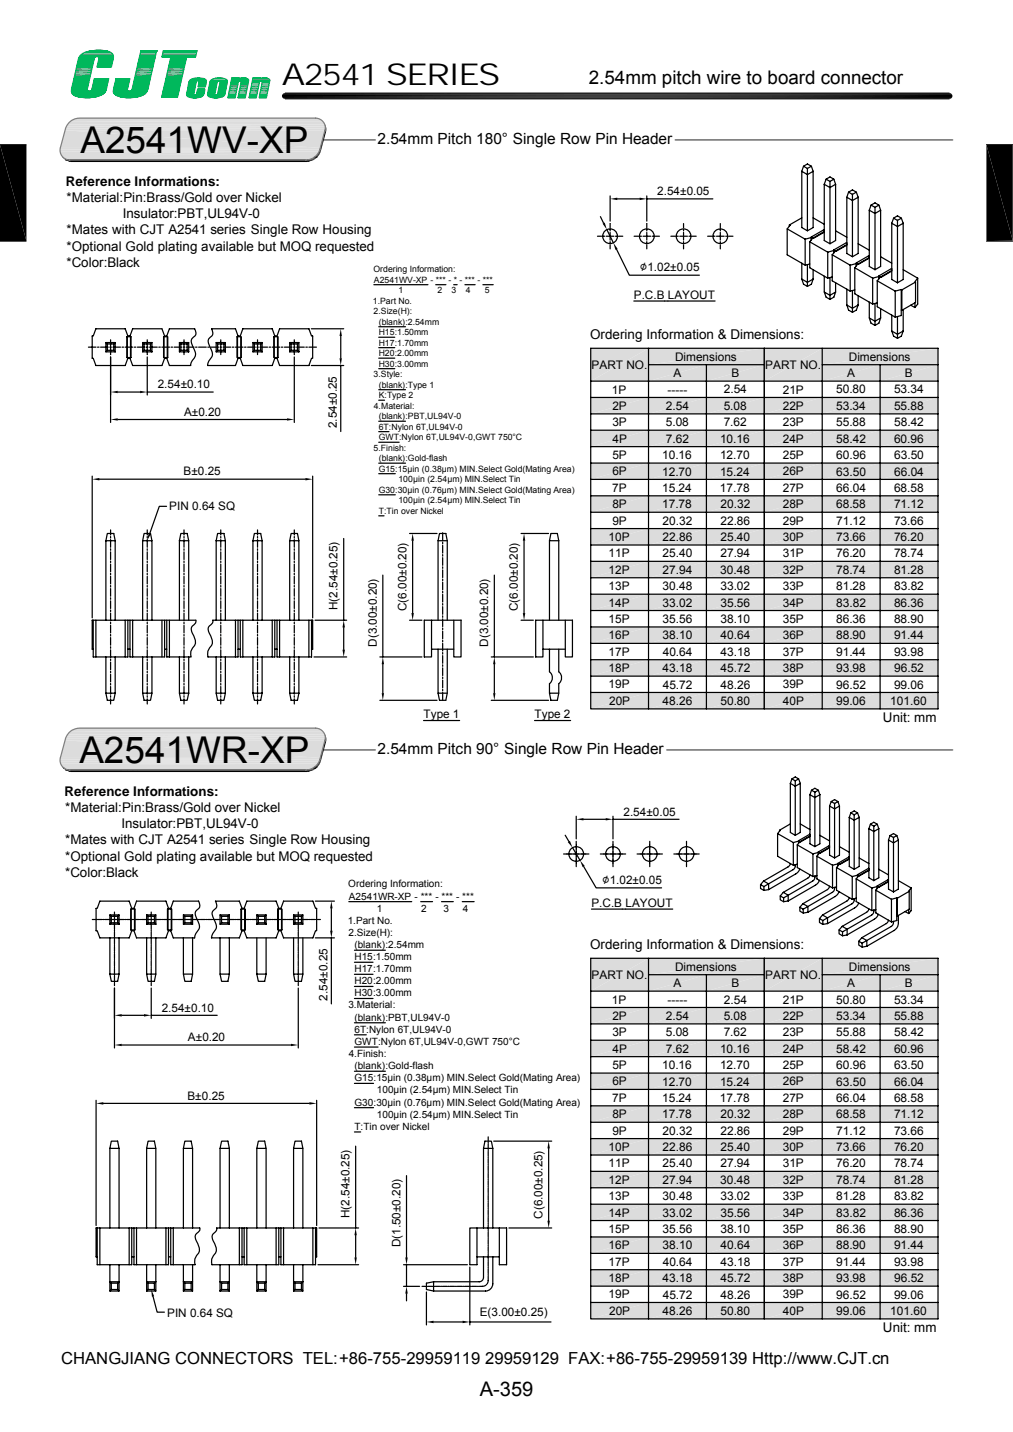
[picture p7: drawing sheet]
<svg xmlns="http://www.w3.org/2000/svg" width="210mm" height="297mm" viewBox="0 0 210 297" stroke-linecap="round" stroke-linejoin="round" font-family="sans-serif">
<defs><g id="words">
<g font-size="7.7">
<text x="16.7" y="31.7">A2541WV-XP</text>
<text x="16.4" y="158.3">A2541WR-XP</text>
</g>
<text font-size="6.3" x="58.4" y="17.6">A2541 SERIES</text>
<text font-size="4.2" x="99.4" y="289.5">A-359</text>
<text font-size="3.9" x="122" y="17.4">2.54mm pitch wire to board connector</text>
<text font-size="3.5" x="12.7" y="283">CHANGJIANG CONNECTORS TEL:+86-755-29959119 29959129 FAX:+86-755-29959139 Http://www.CJT.cn</text>
<g font-size="3.2">
<text x="78.3" y="29.8">2.54mm Pitch 180° Single Row Pin Header</text>
<text x="78.3" y="156.4">2.54mm Pitch 90° Single Row Pin Header</text>
</g>
<g font-size="2.8">
<text x="13.7" y="38.5">Reference Informations:</text>
<text x="13.8" y="41.9">*Material:Pin:Brass/Gold over Nickel</text>
<text x="25.5" y="45.3">Insulator:PBT,UL94V-0</text>
<text x="13.8" y="48.6">*Mates with CJT A2541 series Single Row Housing</text>
<text x="13.8" y="52">*Optional Gold plating available but MOQ requested</text>
<text x="13.8" y="55.4">*Color:Black</text>
<text x="122.3" y="70.4">Ordering Information &amp; Dimensions:</text>
<text x="183" y="149.7">Unit: mm</text>
<text x="13.4" y="165.1">Reference Informations:</text>
<text x="13.5" y="168.4">*Material:Pin:Brass/Gold over Nickel</text>
<text x="25.2" y="171.8">Insulator:PBT,UL94V-0</text>
<text x="13.5" y="175.2">*Mates with CJT A2541 series Single Row Housing</text>
<text x="13.5" y="178.5">*Optional Gold plating available but MOQ requested</text>
<text x="13.5" y="181.9">*Color:Black</text>
<text x="122.3" y="196.9">Ordering Information &amp; Dimensions:</text>
<text x="183" y="276.2">Unit: mm</text>
</g>
<g font-size="2.7">
<text x="132.6" y="56.3">∅1.02±0.05</text>
<text x="124.8" y="183.4">∅1.02±0.05</text>
</g>
<g font-size="2.5">
<text x="122.6" y="76.5">PART NO.</text>
<text x="139.9" y="74.8">Dimensions</text>
<text x="158.6" y="76.5">PART NO.</text>
<text x="175.9" y="74.8">Dimensions</text>
<text x="126.9" y="81.6">1P</text>
<text x="138.4" y="81.6">-----</text>
<text x="139.6" y="78.2">A</text>
<text x="150" y="81.6">2.54</text>
<text x="151.6" y="78.2">B</text>
<text x="162.3" y="81.6">21P</text>
<text x="173.3" y="81.6">50.80</text>
<text x="175.6" y="78.2">A</text>
<text x="185.3" y="81.6">53.34</text>
<text x="187.6" y="78.2">B</text>
<text x="126.9" y="85">2P</text>
<text x="126.9" y="88.4">3P</text>
<text x="138" y="88.4">5.08</text>
<text x="138" y="85">2.54</text>
<text x="150" y="85">5.08</text>
<text x="150" y="88.4">7.62</text>
<text x="162.3" y="85">22P</text>
<text x="162.3" y="88.4">23P</text>
<text x="173.3" y="85">53.34</text>
<text x="173.3" y="88.4">55.88</text>
<text x="185.3" y="85">55.88</text>
<text x="185.3" y="88.4">58.42</text>
<text x="126.9" y="95.2">5P</text>
<text x="127" y="91.8">4P</text>
<text x="137.2" y="95.2">10.16</text>
<text x="138" y="91.8">7.62</text>
<text x="149.2" y="95.2">12.70</text>
<text x="149.2" y="91.8">10.16</text>
<text x="162.3" y="91.8">24P</text>
<text x="162.3" y="95.2">25P</text>
<text x="173.3" y="91.8">58.42</text>
<text x="173.3" y="95.2">60.96</text>
<text x="185.3" y="91.8">60.96</text>
<text x="185.3" y="95.2">63.50</text>
<text x="126.9" y="98.6">6P</text>
<text x="137.2" y="98.6">12.70</text>
<text x="149.2" y="98.6">15.24</text>
<text x="162.3" y="98.6">26P</text>
<text x="173.3" y="98.6">63.50</text>
<text x="185.3" y="98.6">66.04</text>
<text x="126.9" y="102">7P</text>
<text x="126.9" y="105.4">8P</text>
<text x="137.2" y="102">15.24</text>
<text x="137.2" y="105.4">17.78</text>
<text x="149.2" y="102">17.78</text>
<text x="149.4" y="105.4">20.32</text>
<text x="162.3" y="102">27P</text>
<text x="162.3" y="105.4">28P</text>
<text x="173.3" y="105.4">68.58</text>
<text x="173.3" y="102">66.04</text>
<text x="185.3" y="105.5">71.12</text>
<text x="185.3" y="102">68.58</text>
<text x="126.2" y="112.2">10P</text>
<text x="126.9" y="108.8">9P</text>
<text x="137.3" y="112.2">22.86</text>
<text x="137.4" y="108.8">20.32</text>
<text x="149.3" y="112.2">25.40</text>
<text x="149.3" y="108.8">22.86</text>
<text x="162.2" y="112.2">30P</text>
<text x="162.3" y="108.8">29P</text>
<text x="173.3" y="108.8">71.12</text>
<text x="173.3" y="112.2">73.66</text>
<text x="185.3" y="108.8">73.66</text>
<text x="185.3" y="112.2">76.20</text>
<text x="126.2" y="115.6">11P</text>
<text x="126.2" y="119">12P</text>
<text x="137.4" y="115.6">25.40</text>
<text x="137.4" y="119">27.94</text>
<text x="149.3" y="119">30.48</text>
<text x="149.3" y="115.6">27.94</text>
<text x="162.2" y="115.6">31P</text>
<text x="162.2" y="119">32P</text>
<text x="173.3" y="115.6">76.20</text>
<text x="173.3" y="119">78.74</text>
<text x="185.3" y="115.6">78.74</text>
<text x="185.3" y="119">81.28</text>
<text x="126.2" y="122.4">13P</text>
<text x="126.2" y="125.8">14P</text>
<text x="137.3" y="122.4">30.48</text>
<text x="137.3" y="125.8">33.02</text>
<text x="149.3" y="122.4">33.02</text>
<text x="149.3" y="125.8">35.56</text>
<text x="162.2" y="122.4">33P</text>
<text x="162.2" y="125.8">34P</text>
<text x="173.3" y="122.4">81.28</text>
<text x="173.3" y="125.8">83.82</text>
<text x="185.3" y="125.8">86.36</text>
<text x="185.3" y="122.4">83.82</text>
<text x="126.2" y="129.2">15P</text>
<text x="137.3" y="129.2">35.56</text>
<text x="149.3" y="129.2">38.10</text>
<text x="162.2" y="129.2">35P</text>
<text x="173.3" y="129.2">86.36</text>
<text x="185.3" y="129.2">88.90</text>
<text x="126.2" y="132.6">16P</text>
<text x="126.2" y="136">17P</text>
<text x="137.3" y="132.6">38.10</text>
<text x="137.4" y="136">40.64</text>
<text x="149.4" y="132.6">40.64</text>
<text x="149.4" y="136">43.18</text>
<text x="162.2" y="132.6">36P</text>
<text x="162.2" y="136">37P</text>
<text x="173.3" y="132.6">88.90</text>
<text x="173.3" y="136">91.44</text>
<text x="185.3" y="132.6">91.44</text>
<text x="185.3" y="136">93.98</text>
<text x="126.2" y="139.4">18P</text>
<text x="126.2" y="142.8">19P</text>
<text x="137.4" y="139.4">43.18</text>
<text x="137.4" y="142.8">45.72</text>
<text x="149.4" y="142.8">48.26</text>
<text x="149.4" y="139.4">45.72</text>
<text x="162.2" y="139.4">38P</text>
<text x="162.2" y="142.8">39P</text>
<text x="173.3" y="139.4">93.98</text>
<text x="173.3" y="142.8">96.52</text>
<text x="185.3" y="142.8">99.06</text>
<text x="185.3" y="139.4">96.52</text>
<text x="126.3" y="146.2">20P</text>
<text x="137.4" y="146.2">48.26</text>
<text x="149.3" y="146.2">50.80</text>
<text x="162.3" y="146.2">40P</text>
<text x="173.3" y="146.2">99.06</text>
<text x="184.6" y="146.2">101.60</text>
<text x="122.6" y="203.1">PART NO.</text>
<text x="139.9" y="201.4">Dimensions</text>
<text x="158.6" y="203.1">PART NO.</text>
<text x="175.9" y="201.4">Dimensions</text>
<text x="126.9" y="208.2">1P</text>
<text x="138.4" y="208.2">-----</text>
<text x="139.6" y="204.8">A</text>
<text x="150" y="208.2">2.54</text>
<text x="151.6" y="204.8">B</text>
<text x="162.3" y="208.2">21P</text>
<text x="173.3" y="208.2">50.80</text>
<text x="175.6" y="204.8">A</text>
<text x="185.3" y="208.2">53.34</text>
<text x="187.6" y="204.8">B</text>
<text x="126.9" y="211.6">2P</text>
<text x="126.9" y="214.9">3P</text>
<text x="138" y="215">5.08</text>
<text x="138" y="211.6">2.54</text>
<text x="150" y="211.6">5.08</text>
<text x="150" y="215">7.62</text>
<text x="162.3" y="211.6">22P</text>
<text x="162.3" y="214.9">23P</text>
<text x="173.3" y="211.6">53.34</text>
<text x="173.3" y="215">55.88</text>
<text x="185.3" y="211.6">55.88</text>
<text x="185.3" y="215">58.42</text>
<text x="126.9" y="221.7">5P</text>
<text x="127" y="218.4">4P</text>
<text x="137.2" y="221.8">10.16</text>
<text x="138" y="218.4">7.62</text>
<text x="149.2" y="221.8">12.70</text>
<text x="149.2" y="218.4">10.16</text>
<text x="162.3" y="218.4">24P</text>
<text x="162.3" y="221.8">25P</text>
<text x="173.3" y="218.4">58.42</text>
<text x="173.3" y="221.8">60.96</text>
<text x="185.3" y="218.4">60.96</text>
<text x="185.3" y="221.8">63.50</text>
<text x="126.9" y="225.1">6P</text>
<text x="137.2" y="225.2">12.70</text>
<text x="149.2" y="225.2">15.24</text>
<text x="162.3" y="225.1">26P</text>
<text x="173.3" y="225.2">63.50</text>
<text x="185.3" y="225.2">66.04</text>
<text x="126.9" y="228.6">7P</text>
<text x="126.9" y="232">8P</text>
<text x="137.2" y="228.6">15.24</text>
<text x="137.2" y="232">17.78</text>
<text x="149.2" y="228.6">17.78</text>
<text x="149.4" y="232">20.32</text>
<text x="162.3" y="228.6">27P</text>
<text x="162.3" y="232">28P</text>
<text x="173.3" y="232">68.58</text>
<text x="173.3" y="228.6">66.04</text>
<text x="185.3" y="232">71.12</text>
<text x="185.3" y="228.6">68.58</text>
<text x="126.2" y="238.8">10P</text>
<text x="126.9" y="235.4">9P</text>
<text x="137.3" y="238.8">22.86</text>
<text x="137.4" y="235.4">20.32</text>
<text x="149.3" y="238.8">25.40</text>
<text x="149.3" y="235.4">22.86</text>
<text x="162.2" y="238.8">30P</text>
<text x="162.3" y="235.4">29P</text>
<text x="173.3" y="235.4">71.12</text>
<text x="173.3" y="238.8">73.66</text>
<text x="185.3" y="235.4">73.66</text>
<text x="185.3" y="238.8">76.20</text>
<text x="126.2" y="242.2">11P</text>
<text x="126.2" y="245.6">12P</text>
<text x="137.4" y="242.2">25.40</text>
<text x="137.4" y="245.6">27.94</text>
<text x="149.3" y="245.6">30.48</text>
<text x="149.3" y="242.2">27.94</text>
<text x="162.2" y="242.1">31P</text>
<text x="162.2" y="245.6">32P</text>
<text x="173.3" y="242.2">76.20</text>
<text x="173.3" y="245.6">78.74</text>
<text x="185.3" y="242.2">78.74</text>
<text x="185.3" y="245.6">81.28</text>
<text x="126.2" y="249">13P</text>
<text x="137.3" y="249">30.48</text>
<text x="149.3" y="249">33.02</text>
<text x="162.2" y="249">33P</text>
<text x="173.3" y="249">81.28</text>
<text x="185.3" y="249">83.82</text>
<text x="126.2" y="252.4">14P</text>
<text x="126.2" y="255.8">15P</text>
<text x="137.3" y="252.4">33.02</text>
<text x="137.3" y="255.8">35.56</text>
<text x="149.3" y="252.4">35.56</text>
<text x="149.3" y="255.8">38.10</text>
<text x="162.2" y="252.3">34P</text>
<text x="162.2" y="255.8">35P</text>
<text x="173.3" y="255.8">86.36</text>
<text x="173.3" y="252.4">83.82</text>
<text x="185.3" y="255.8">88.90</text>
<text x="185.3" y="252.4">86.36</text>
<text x="126.2" y="259.2">16P</text>
<text x="126.2" y="262.6">17P</text>
<text x="137.3" y="259.2">38.10</text>
<text x="137.4" y="262.6">40.64</text>
<text x="149.4" y="259.2">40.64</text>
<text x="149.4" y="262.6">43.18</text>
<text x="162.2" y="259.1">36P</text>
<text x="162.2" y="262.6">37P</text>
<text x="173.3" y="259.2">88.90</text>
<text x="173.3" y="262.6">91.44</text>
<text x="185.3" y="259.2">91.44</text>
<text x="185.3" y="262.6">93.98</text>
<text x="126.2" y="266">18P</text>
<text x="126.2" y="269.3">19P</text>
<text x="137.4" y="266">43.18</text>
<text x="137.4" y="269.4">45.72</text>
<text x="149.4" y="269.4">48.26</text>
<text x="149.4" y="266">45.72</text>
<text x="162.2" y="266">38P</text>
<text x="162.2" y="269.3">39P</text>
<text x="173.3" y="266">93.98</text>
<text x="173.3" y="269.4">96.52</text>
<text x="185.3" y="269.4">99.06</text>
<text x="185.3" y="266">96.52</text>
<text x="126.3" y="272.8">20P</text>
<text x="137.4" y="272.8">48.26</text>
<text x="149.3" y="272.8">50.80</text>
<text x="162.3" y="272.8">40P</text>
<text x="173.3" y="272.8">99.06</text>
<text x="184.6" y="272.8">101.60</text>
</g>
<g font-size="2.4">
<text x="136.2" y="40.5">2.54±0.05</text>
<text x="131.4" y="61.9">P.C.B LAYOUT</text>
<text x="32.7" y="80.5">2.54±0.10</text>
<text x="38.1" y="86.2">A±0.20</text>
<text x="69.8" y="88.8" transform="rotate(-90 69.8 88.8)">2.54±0.25</text>
<text x="38.1" y="98.6">B±0.25</text>
<text x="35.1" y="105.7">PIN 0.64 SQ</text>
<text x="70" y="126.6" transform="rotate(-90 70 126.6)">H(2.54±0.25)</text>
<text x="84.2" y="126.8" transform="rotate(-90 84.2 126.8)">C(6.00±0.20)</text>
<text x="107.4" y="126.8" transform="rotate(-90 107.4 126.8)">C(6.00±0.20)</text>
<text x="78.1" y="134.2" transform="rotate(-90 78.1 134.2)">D(3.00±0.20)</text>
<text x="101.2" y="134.2" transform="rotate(-90 101.2 134.2)">D(3.00±0.20)</text>
<text x="87.8" y="148.9">Type 1</text>
<text x="110.8" y="148.9">Type 2</text>
<text x="129.2" y="169.2">2.54±0.05</text>
<text x="122.6" y="188.1">P.C.B LAYOUT</text>
<text x="33.5" y="209.8">2.54±0.10</text>
<text x="67.9" y="207.6" transform="rotate(-90 67.9 207.6)">2.54±0.25</text>
<text x="39" y="216">A±0.20</text>
<text x="38.9" y="228.1">B±0.25</text>
<text x="72.4" y="252.7" transform="rotate(-90 72.4 252.7)">H(2.54±0.25)</text>
<text x="112.5" y="252.9" transform="rotate(-90 112.5 252.9)">C(6.00±0.25)</text>
<text x="83" y="258.8" transform="rotate(-90 83 258.8)">D(1.50±0.20)</text>
<text x="34.6" y="273.1">PIN 0.64 SQ</text>
<text x="99.4" y="272.9">E(3.00±0.25)</text>
</g>
<g font-size="2.1">
<text x="72.2" y="184.1">Ordering Information:</text>
<text x="72.1" y="191.6">1.Part No.</text>
<text x="72.3" y="186.6">A2541WR-XP - *** - *** - ***</text>
<text x="78.1" y="189.1">1</text>
<text x="87.3" y="189.1">2</text>
<text x="91.9" y="189.1">3</text>
<text x="95.9" y="189.1">4</text>
<text x="72.2" y="194.1">2.Size(H):</text>
<text x="73.5" y="196.7">(blank):2.54mm</text>
<text x="73.5" y="199.2">H15:1.50mm</text>
<text x="73.5" y="201.7">H17:1.70mm</text>
<text x="72.2" y="209.2">3.Material:</text>
<text x="73.5" y="204.2">H20:2.00mm</text>
<text x="73.5" y="206.7">H30:3.00mm</text>
<text x="73.5" y="211.7">(blank):PBT,UL94V-0</text>
<text x="73.5" y="214.2">6T:Nylon 6T,UL94V-0</text>
<text x="72.3" y="219.2">4.Finish:</text>
<text x="73.5" y="216.7">GWT:Nylon 6T,UL94V-0,GWT 750°C</text>
<text x="73.5" y="221.8">(blank):Gold-flash</text>
<text x="73.5" y="224.3">G15:15μin (0.38μm) MIN.Select Gold(Mating Area)</text>
<text x="78.1" y="226.8">100μin (2.54μm) MIN.Select Tin</text>
<text x="73.5" y="229.3">G30:30μin (0.76μm) MIN.Select Gold(Mating Area)</text>
<text x="78.1" y="231.9">100μin (2.54μm) MIN.Select Tin</text>
<text x="73.5" y="234.4">T:Tin over Nickel</text>
</g>
<g font-size="1.8">
<text x="77.4" y="56.5">Ordering Information:</text>
<text x="77.5" y="58.7">A2541WV-XP - *** - * - *** - ***</text>
<text x="77.3" y="63">1.Part No.</text>
<text x="77.4" y="65.2">2.Size(H):</text>
<text x="82.6" y="60.8">1</text>
<text x="90.7" y="60.8">2</text>
<text x="93.6" y="60.8">3</text>
<text x="96.6" y="60.8">4</text>
<text x="100.5" y="60.8">5</text>
<text x="78.5" y="67.4">(blank):2.54mm</text>
<text x="78.5" y="69.6">H15:1.50mm</text>
<text x="78.5" y="71.7">H17:1.70mm</text>
<text x="78.5" y="73.9">H20:2.00mm</text>
<text x="78.5" y="76.1">H30:3.00mm</text>
<text x="77.4" y="78.3">3.Style:</text>
<text x="78.5" y="80.5">(blank):Type 1</text>
<text x="78.5" y="82.6">K:Type 2</text>
<text x="77.5" y="84.8">4.Material:</text>
<text x="78.5" y="87">(blank):PBT,UL94V-0</text>
<text x="78.5" y="89.2">6T:Nylon 6T,UL94V-0</text>
<text x="77.4" y="93.5">5.Finish:</text>
<text x="78.5" y="91.4">GWT:Nylon 6T,UL94V-0,GWT 750°C</text>
<text x="78.5" y="95.7">(blank):Gold-flash</text>
<text x="78.5" y="97.9">G15:15μin (0.38μm) MIN.Select Gold(Mating Area)</text>
<text x="82.6" y="100.1">100μin (2.54μm) MIN.Select Tin</text>
<text x="78.5" y="102.3">G30:30μin (0.76μm) MIN.Select Gold(Mating Area)</text>
<text x="78.5" y="106.6">T:Tin over Nickel</text>
<text x="82.6" y="104.4">100μin (2.54μm) MIN.Select Tin</text>
</g>
</g></defs>
<path d="M13.6 26.7h53.8M13.7 26.2h53.7M14 25.8h53.3M14.3 25.5h52.8M14.6 25.1h52.3M15 24.9h51.6M15.1 24.8h51.5M15.5 24.7h50.7M15.5 24.6h50.7M16 24.5h49.8M16 24.6h49.8" fill="none" stroke="#dcdcdc" stroke-width=".21"/>
<path d="M14.6 25h52.3" fill="none" stroke="#dcdcdc" stroke-width=".25"/>
<path d="M14.3 25.3h52.8" fill="none" stroke="#dcdcdc" stroke-width=".32"/>
<path d="M13.6 26.4h53.8M14 25.6h53.3" fill="none" stroke="#dcdcdc" stroke-width=".36"/>
<path d="M13.8 26h53.6" fill="none" stroke="#dcdcdc" stroke-width=".38"/>
<path d="M13.5 26.9h53.9" fill="none" stroke="#dcdcdc" stroke-width=".3"/>
<g fill="#dcdcdc">
<path d="M13.5 27l52.9 3.7h-53.9z"/>
<path d="M13.5 27h53.9l-1 3.7z"/>
</g>
<path d="M12.5 30.8h53.9M13.5 153.4h53.9" fill="none" stroke="#dcdcdc" stroke-width=".3"/>
<g fill="none" stroke="#dcdcdc" stroke-width=".21">
<path d="M12.4 31h53.9M12.5 31.5h53.6M12.6 31.9h53.3M12.7 32.2h52.9M13 32.6h52.2M13.3 32.8h51.5M13.3 32.9h51.5M13.7 33h50.7M13.7 33.1h50.7M63.9 33.1l-49.8 .1M13.6 153.2h53.8M13.7 152.8h53.7"/>
<path d="M14 152.4h53.3M14.3 152h52.8M14.6 151.7h52.3M15 151.4h51.6M15.1 151.3h51.5M15.5 151.2h50.7M16 151.1h49.8"/>
</g>
<path d="M12.4 31.3h53.9M13.6 153h53.8M14 152.2h53.3" fill="none" stroke="#dcdcdc" stroke-width=".36"/>
<path d="M12.5 31.7h53.6M12.6 32h53.3M13.8 152.6h53.6" fill="none" stroke="#dcdcdc" stroke-width=".38"/>
<path d="M12.7 32.4h52.9M14.3 151.8h52.8" fill="none" stroke="#dcdcdc" stroke-width=".32"/>
<path d="M13 32.7h52.2" fill="none" stroke="#dcdcdc" stroke-width=".28"/>
<path d="M67.1 155.6h10.7M138.2 155.6h59.2" fill="none" stroke="#808080" stroke-width=".36"/>
<path d="M14.6 151.5h52.3" fill="none" stroke="#dcdcdc" stroke-width=".25"/>
<g fill="#dcdcdc">
<path d="M13.5 153.6l52.9 3.6h-53.9z"/>
<path d="M13.5 153.6h53.9l-1 3.6z"/>
</g>
<path d="M12.5 157.4h53.9" fill="none" stroke="#dcdcdc" stroke-width=".3"/>
<path d="M12.4 157.6h53.9M12.5 158h53.6M12.6 158.4h53.3M12.7 158.8h52.9M13 159.1h52.2M13.3 159.4h51.5M13.3 159.5h51.5M13.7 159.6h50.7M14.1 159.7h49.8" fill="none" stroke="#dcdcdc" stroke-width=".21"/>
<path d="M12.4 157.8h53.9M12.6 158.6h53.3" fill="none" stroke="#dcdcdc" stroke-width=".36"/>
<path d="M12.5 158.2h53.6" fill="none" stroke="#dcdcdc" stroke-width=".38"/>
<path d="M12.7 158.9h52.9" fill="none" stroke="#dcdcdc" stroke-width=".32"/>
<path d="M13 159.2h52.2" fill="none" stroke="#dcdcdc" stroke-width=".28"/>
<path d="M14.3 25.4l.4-.3a2.9 2.9 0 0 1 1.8-.6h48.9a2 2 0 0 1 2 2.5l-1.1 4a3.1 3.1 0 0 1-2.9 2.2h-48.9a2.02 2.02 0 0 1-2-2.5l1.1-4zM14.3 152l.8-.6 1.4-.4h48.9a2 2 0 0 1 2 2.6l-1.1 3.9a3.1 3.1 0 0 1-2.9 2.2h-48.9a2.02 2.02 0 0 1-2-2.5l1.1-3.9z" fill="none" stroke="#808080" stroke-width=".25"/>
<g fill="#000">
<path d="M0 30l5.5 20h-5.5zM0 30h5.5v20zM12.9 32.5l.1 .1zM13 32.6l.2 .2zM13.1 32.8h.2zM13.2 32.8h.1zM13.2 32.8l.2 .1zM13.2 32.9l.4 .1zM13.4 33h.3zM13.4 33l.5 .1zM13.5 33.1h.5zM13.5 33.1h.6z"/>
<path d="M13.5 33.1h.7zM13.5 33.1l1 .1zM63.4 33.2h1.6zM63.7 33.1h1.3zM63.9 33.1h1.2zM64 33.1h1.1zM64.4 33h.9zM64.4 33l.3-.1 .6 .1zM64.7 32.9h.7l-.1 .1zM64.7 32.9h.7zM64.8 32.8h.7zM64.9 32.8h.7z"/>
<path d="M65.2 32.6h.6zM64.9 32.8l.3-.2 .4 .2zM65.2 32.6h.6l-.2 .2zM65.3 32.5h.6zM65.3 32.5l.3-.3 .3 .3zM65.6 32.2h.5l-.2 .3zM65.6 32.2h.5zM65.9 31.9l.2 .3h-.5zM65.9 31.9h.4l-.2 .3zM66 31.7l.3 .2h-.4zM66 31.7h.4l-.1 .2zM66.1 31.4l.3 .3h-.4z"/>
<path d="M66.1 31.4h.4l-.1 .3zM66.2 31.3l.3 .1h-.4zM66.2 31.3h.3v.1zM66.3 31l.2 .3h-.3zM66.3 31h.3l-.1 .3zM67.2 25.5l.2 .4zM67.3 27.3l-.7 3.7h-.3zM67.3 27.3h.3l-1 3.7zM67.3 25.9l.3 .3h-.2zM67.3 25.9l.3 .3zM67.4 27l.2 .3h-.3zM67.4 27h.2v.3z"/>
<path d="M67.4 27h.2zM67.4 26.2l.2 .1zM67.4 26.3l.2 .3h-.2zM67.4 26.3h.2v.3zM67.4 26.6h.2zM67.4 26.6l.2 .4h-.2zM67.4 26.6h.2v.4zM124.9 46.4l.4-.2 .5 1.4zM126.5 41.3l1.5-.3v.5zM127.1 50.4l.9 1.2-.4 .2zM132.6 41l1.5 .3-1.5 .2zM204.5 30l5.4 19.9-5.4 .1z"/>
<path d="M204.5 30h5.4v19.9zM70.6 68.2l.3 1.5h-.5zM70.4 74.3h.5l-.3 1.5zM19.1 99.4l1.5-.3v.6zM22.9 87l1.5-.2v.4zM22.9 81.3l1.5-.2v.5zM29 81.1l1.5 .2-1.5 .3zM59.5 86.8l1.5 .2-1.5 .2zM63.3 99.1l1.5 .3-1.5 .3zM30.8 110.6l.5 .2-.8 1.3zM85.5 110.7l.3 1.5h-.5zM71 134.8h.5l-.3 1.5z"/>
<path d="M71.2 128.7l.3 1.5h-.5zM79.4 136.3l.2 1.5h-.5zM85.3 127.2h.5l-.3 1.5zM12.9 159l.1 .1zM13 159.1l.2 .2zM13.1 159.3l.2 .1zM13.2 159.4h.1zM13.2 159.4h.2zM13.2 159.4l.4 .1zM13.4 159.5l.3 .1zM13.4 159.6h.5zM13.5 159.6l.5 .1z"/>
<path d="M13.5 159.7h.6zM13.5 159.7h.7zM13.5 159.7h1zM63.4 159.7h1.6zM63.7 159.7h1.3zM63.9 159.7h1.2zM64 159.6h1.1zM64.4 159.6h.9zM64.4 159.5h.9zM64.4 159.5l.3-.1 .6 .1zM64.7 159.4h.7l-.1 .1zM64.7 159.4h.7z"/>
<path d="M64.8 159.4h.7zM64.9 159.3h.7zM65.2 159.1h.6zM64.9 159.3l.3-.2 .4 .2zM65.2 159.1h.6l-.2 .2zM65.3 159h.6zM65.3 159l.3-.2 .3 .2zM65.6 158.8h.5l-.2 .2zM65.6 158.7l.5 .1zM65.6 158.7h.5zM65.9 158.4l.2 .3h-.5zM65.9 158.4h.4l-.2 .3z"/>
<path d="M66 158.3l.3 .1h-.4zM66 158.3h.4l-.1 .1zM66.1 158l.3 .3h-.4zM66.1 158h.4l-.1 .3zM66.2 157.8l.3 .2h-.4zM66.2 157.8h.3v.2zM66.3 157.5l.2 .3h-.3zM66.3 157.5h.3l-.1 .3zM67.2 152.1l.2 .3zM67.3 153.9l-.7 3.6h-.3zM67.3 153.9h.3l-1 3.6zM67.3 152.4l.3 .4h-.2z"/>
<path d="M67.3 152.4l.3 .4zM67.4 153.6l.2 .3h-.3zM67.4 153.6h.2v.3zM67.4 153.5l.2 .1zM67.4 152.8h.2zM67.4 152.8l.2 .3h-.2zM67.4 152.8h.2v.3zM67.4 153.1l.2 .1zM67.4 153.2l.2 .3h-.2zM67.4 153.2h.2v.3zM79.1 143.8h.5l-.2 1.5z"/>
</g>
<g fill="none" stroke="#000" stroke-width=".21">
<path d="M0 30h5.5M13.6 33.3h51.4M13.8 33.3h50.8M13.9 33.4h50.7M14.2 33.5h49.9M14.5 33.2h48.9M14.7 33.5h48.9M204.5 30h5.4M0 50h5.5M126.5 46.4h.1M134.1 46.4h.1M204.5 50h5.4"/>
<path d="M22.9 73.6h.1M30.5 73.6h.1M61 73.6h.1M64 68.2h.1M64 75.8h.1M91.1 110.7h.1M92.4 110.7h.1M19.1 128.7h.1M64.6 136.3h.1M64.8 128.7h.1M87.9 136.3h.1M95.6 128.7h.1"/>
<path d="M13.6 159.8h51.4M13.8 159.9h50.8M13.9 159.9h50.7M14.2 160h49.9M14.5 159.7h48.9M91.1 145.3h.1"/>
</g>
<path d="M67.1 29h10.7M140 29h57.4" fill="none" stroke="#808080" stroke-width=".36"/>
<g fill="none" stroke="#000" stroke-width=".25">
<path d="M166.2 35.5l1.2 .7 1.2-.7M166.2 35.5v11.7l1.2 .7 1.2-.7v-11.7M166.6 34.5l.8-.5 .8 .5-.8 .4zM166.6 34.5l-.4 1M167.4 34.9v13M168.2 34.5l.4 1M170.9 38.2v11.7l1.1 .7 1.2-.7v-11.7M170.9 38.2l1.1 .7 1.2-.7M171.2 37.2l.8-.5 .8 .5-.8 .4zM171.2 37.2l-.3 1M172 37.6v13M172.8 37.2l.4 1"/>
<path d="M175.9 39.9l-.4 1 1.2 .7 1.2-.7M175.9 39.9l.8-.5 .8 .5-.8 .4zM177.5 39.9l.4 1M123.8 49h.9M124.5 44.9l.6 1.4M125 49h.3M125.7 49h1.6M125.8 47.6l1.3 2.8M126.5 40.6v5.3M126.5 46.4v.9M126.5 47.6v.3M126.5 48.2v1.6"/>
<path d="M126.5 50.1v.3M126.5 50.8v.8M127.6 49h.3M127.8 51.7l2.7 5.4h14.5M128 41.3h4.6M128.2 49h.9M131.4 49h.9M132.7 49h.3M133.3 49h1.6M134.1 40.6v5.3M134.1 46.4v.9M134.1 47.6v.3"/>
<path d="M134.1 48.2v1.6M134.1 50.1v.3M134.1 50.8v.8M134.1 41.3h13.7M135.2 49h.3M135.8 49h.9M139.1 49h.9M140.3 49h.3M140.9 49h1.6M141.7 46.4v.9M141.7 47.6v.3M141.7 48.2v1.6"/>
<path d="M141.7 50.1v.3M141.7 50.8v.8M142.8 49h.3M143.4 49h.9M146.7 49h.9M147.9 49h.3M148.5 49h1.6M149.3 46.4v.9M149.3 47.6v.3M149.3 48.2v1.6M149.3 50.1v.3M149.3 50.8v.8"/>
<path d="M150.4 49h.3M151.1 49h.8M163.2 47.5v5.4l3.7 2.1 1-.2M163.6 46.9v-.2h.2l-.6 .8 3.7 2.1M166.2 54.6v3.3M166.2 45.2l-2.6 1.5M166.9 49.6v5.4M167.4 54.9v4.5l-.8-.5-.4-1 1.2 .7 1.2-.7M167.9 50.2v5.3l3.7 2.2 .9-.3M167.9 50.2l3.7 2.1M168.1 49.8v-.5l.3 .1-.5 .8M168.1 49.3l-1.2 .3"/>
<path d="M168.6 57.9l-.4 1-.8 .5M168.6 56v1.9M168.6 45.2l2.3 1.3M170.8 47.6l-2.7 1.6 .5 .2 2.3-1.2M170.9 47.7v.2M170.9 57.3v3.3M170.9 48l-2.4 1.4M171.6 52.3v5.4M172 57.6v4.5M172.5 52.9l3.7 2.1M172.5 52.9v5.4l3.7 2.1M172.8 52.5v-.5l.3 .1-.6 .8"/>
<path d="M172.8 52l-1.2 .3M173.2 47.9l2.3 1.3M173.2 58.7v1.9M175.5 50.3l-2.7 1.6 .5 .2 2.2-1.3M175.5 50.4v.2M175.5 60v3.3M175.5 50.7l-2.3 1.4M176.2 55v5.4M176.7 40.3v13l-1.2-.7v-11.7M177.2 55.5l3.7 2.2v5.4l-3.7-2.2zM177.5 54.7l.3 .1-.6 .7M177.5 54.7v.5"/>
<path d="M177.5 54.7l-1.3 .3M177.9 50.6l2.3 1.3M177.9 40.9v11.7l-1.2 .7M180.1 53l-2.6 1.5 .4 .3 2.3-1.3M180.1 53l.1 .1M180.1 53l.1 .3M180.2 43.6v11.7l1.2 .6M180.2 43.6l1.2 .7 1.1-.7M180.2 53.4l-2.4 1.4M180.6 42.5l.8-.4 .8 .4-.8 .5zM180.6 42.5l-.4 1.1M181.4 43v12.9"/>
<path d="M181.8 58.3v5.3l3.8 2.2M181.8 58.3l3.8 2.1M182.2 57.4l.2 .1-.6 .8M182.2 57.4l-1.3 .3M182.2 57.4v.5M182.2 42.5l.3 1.1M182.5 43.6v11.7l-1.1 .6M182.5 53.3l2.3 1.3M184.8 55.7l-2.7 1.6 .5 .2 2.2-1.3M184.8 55.8v.2M184.8 46.3v11.7l1.2 .7M184.8 46.3l1.2 .7 1.2-.7"/>
<path d="M184.8 56.1l-2.3 1.4M185.2 45.3l.8-.5 .8 .5-.8 .4zM185.2 45.3l-.4 1M186 45.7v13M186.8 45.3l.4 1M187.2 55.9l3 1.8M187.2 46.3v11.7l-1.2 .7M189.8 58.5v4.2l-2.9 1.7M189.8 58.5l-2.9 1.6M190.2 57.7l-.5 .7 .1 .1M190.2 57.7v5.4l-.5 .7M18.3 72h1.6"/>
<path d="M19.9 68.2h6.1l.5 1.5h.4l.6-1.5h6.1l.5 1.5h.5l.5-1.5h5.2l.3 .7a1.15 1.15 0 0 1-.7 1.2 1.48 1.48 0 0 0 .1 1.8 2.58 2.58 0 0 1 .3 2.3 2.59 2.59 0 0 0-.8 1.6h-4.4l-.5-1.5h-.5l-.5 1.5h-6.1l-.6-1.5h-.4l-.5 1.5h-6.1l-.6-1.5h-.2v-4.6h.2zM20.2 72h.3M20.8 72h1.6M21.9 71.1v1.9h2M22.8 72h.3M22.9 70.5v.3M22.9 70.9v.2M22.9 71.2v.6M22.9 71.9v.2M22.9 72.2v.6M22.9 73v.1M22.9 73.2v.4"/>
<path d="M22.9 74v13.6M23.4 72h1.6M23.6 71.4h-1.4v1.3M23.6 72.7v-1.3l.3-.3v1.9M23.6 72.7h-1.4l-.3 .3M23.6 72.7l.3 .3M23.9 71.1h-2l.3 .3M25.3 72h.3M25.9 72h1.6M26.3 69.8h.9v4.4h-.9zM26.4 69.8v4.4M27.1 69.8v4.4"/>
<path d="M27.8 72h.4M28.5 72h1.6M29.6 71.1v1.9h1.9M29.9 71.4h1.3M30.4 72h.3M30.5 70.5v.3M30.5 70.9v.2M30.5 71.2v.6M30.5 71.9v.2M30.5 72.2v.6M30.5 73v.1M30.5 73.2v.4"/>
<path d="M30.5 74v7.9M31 72h1.6M31.2 72.7h-1.3l-.3 .3M31.2 72.7v-1.3l.3-.3v1.9M31.2 72.7l.3 .3M31.5 71.1h-1.9l.3 .3v1.3M32.9 72h.3M33.5 72h1.6M33.9 69.8h.9v4.4h-.9zM34 69.8v4.4M34.7 69.8v4.4M35.5 72h.3"/>
<path d="M36.1 72h1.6M37.2 71.1v1.9h1.9M38 72h.3M38.1 70.5v.3M38.1 70.9v.2M38.1 71.2v.6M38.1 71.9v.2M38.1 72.2v.6M38.1 73v.1M38.1 73.2v.4M38.6 72h1.6M38.8 71.4h-1.3v1.3"/>
<path d="M38.8 72.7v-1.3l.3-.3v1.9M38.8 72.7h-1.3l-.3 .3M38.8 72.7l.3 .3M39.1 71.1h-1.9l.3 .3M40.5 72h.4M41.2 72h1.6M43.1 72h.3M43.7 72h1.6M43.9 68.2h4.9l.5 1.5h.5l.5-1.5h6.1l.6 1.5h.4l.6-1.5h6l.6 1.5h.2v4.6h-.2l-.6 1.5h-6l-.6-1.5h-.4l-.6 1.5h-6.1l-.5-1.5h-.5l-.5 1.5h-5.8a3.5 3.5 0 0 1 1-2v-.5l-.3-.9a2.3 2.3 0 0 1-.3-2.3 1.17 1.17 0 0 0 .7-1.2zM44.8 71.1v1.9h1.9M45.1 71.4h1.3M45.6 72h.3"/>
<path d="M45.8 70.5v.3M45.8 70.9v.2M45.8 71.2v.6M45.8 71.9v.2M45.8 72.2v.6M45.8 73v.1M45.8 73.2v.4M46.2 72h1.6M46.4 72.7h-1.3l-.3 .3M46.4 72.7v-1.3l.3-.3v1.9M46.4 72.7l.3 .3M46.7 71.1h-1.9l.3 .3v1.3"/>
<path d="M48.2 72h.3M48.8 72h1.6M49.1 69.8h.9v4.4h-.9zM49.2 69.8v4.4M49.9 69.8v4.4M50.7 72h.3M51.3 72h1.6M52.4 71.1v1.9h1.9M52.7 71.4h1.3M53.2 72h.4M53.4 70.5v.3M53.4 70.9v.2"/>
<path d="M53.4 71.2v.6M53.4 71.9v.2M53.4 72.2v.6M53.4 73v.1M53.4 73.2v.4M53.9 72h1.6M54 72.7h-1.3l-.3 .3M54 72.7v-1.3l.3-.3v1.9M54 72.7l.3 .3M54.3 71.1h-1.9l.3 .3v1.3M55.8 72h.3M56.4 72h1.6"/>
<path d="M56.7 69.8h.9v4.4h-.9zM56.9 69.8v4.4M57.5 69.8v4.4M58.3 72h.3M58.9 72h1.6M60 71.1v1.9h2M60.3 71.4h1.4M60.9 72h.3M61 70.5v.3M61 70.9v.2M61 71.2v.6M61 71.9v.2"/>
<path d="M61 72.2v.6M61 73v.1M61 73.2v.4M61 74v13.6M61.5 72h1.6M61.7 72.7h-1.4l-.3 .3M61.7 72.7v-1.3l.3-.3v1.9M61.7 72.7l.3 .3M62 71.1h-2l.3 .3v1.3M63.4 72h.3M64 72h1.6M64.5 68.2h6.7"/>
<path d="M64.5 75.8h6.7M70.6 69.7v4.6M70.6 75.8v13.7M131.4 62.4h16.8M170.9 60.6l1.1 .7 1.2-.7-.4 1-.8 .5-.8-.5zM175.5 63.3l1.2 .6 1.2-.6-.4 1-.8 .5-.8-.5zM176.7 60.3v4.5M177.2 60.1l-1 .3M177.9 61.3v2M180.2 66l1.2 .6 1.1-.6-.3 1-.8 .5-.8-.5zM180.2 62.7v3.3M181.4 62.9v4.6"/>
<path d="M181.8 62.8l-.9 .3M182.5 64v2M184.8 68.7l1.2 .6 1.2-.6-.4 1-.8 .5-.8-.5zM184.8 65.4v3.3M185.6 60.4v5.4M186 65.7v4.5M186.8 60v5.4l-1.2 .4M186.8 64.3l.1 .1M186.8 60l-1.2 .4M186.8 60l.1 .1M186.9 60.1v4.3M187.2 64.2v4.5"/>
<path d="M189.7 62.8v1l-.9-.5M19.1 98.8v29.4M20.6 99.4h42.7M24.4 87h35.1M24.4 81.3h4.6M30.5 81.3h13.7M64.8 98.8v29.4M21.9 112.2v16.5M22.2 110.7h1.4l.3 1.5h-2zM22.9 109.9v1.1M22.9 111.3v.3M22.9 111.9v1.6"/>
<path d="M22.9 113.8v.4M22.9 114.5v1.6M22.9 116.4v.3M22.9 117v1.6M22.9 118.9v.3M22.9 119.5v1.6M23.9 112.2v16.5M29.6 112.2v16.5M29.9 110.7h1.3l.3 1.5h-1.9zM30.5 109.9v1.1M30.5 111.3v.3M30.5 111.9v1.6"/>
<path d="M30.5 113.8v.4M30.5 114.5v1.6M30.5 116.4v.3M30.5 117v1.6M30.5 118.9v.3M30.5 119.5v1.6M31.5 112.2v16.5M34.5 105h-1.5l-2 5.7M37.2 112.2v16.5M37.5 110.7h1.3l.3 1.5h-1.9zM38.1 109.9v1.1M38.1 111.3v.3"/>
<path d="M38.1 111.9v1.6M38.1 113.8v.4M38.1 114.5v1.6M38.1 116.4v.3M38.1 117v1.6M38.1 118.9v.3M38.1 119.5v1.6M39.1 112.2v16.5M44.8 112.2v16.5M45.1 110.7h1.3l.3 1.5h-1.9zM45.8 109.9v1.1M45.8 111.3v.3"/>
<path d="M45.8 111.9v1.6M45.8 113.8v.4M45.8 114.5v1.6M45.8 116.4v.3M45.8 117v1.6M45.8 118.9v.3M45.8 119.5v1.6M46.7 112.2v16.5M52.4 112.2v16.5M52.7 110.7h1.3l.3 1.5h-1.9zM53.4 109.9v1.1M53.4 111.3v.3"/>
<path d="M53.4 111.9v1.6M53.4 113.8v.4M53.4 114.5v1.6M53.4 116.4v.3M53.4 117v1.6M53.4 118.9v.3M53.4 119.5v1.6M54.3 112.2v16.5M60 112.2v16.5M60.3 110.7h1.4l.3 1.5h-2zM61 109.9v1.1M61 111.3v.3"/>
<path d="M61 111.9v1.6M61 113.8v.4M61 114.5v1.6M61 116.4v.3M61 117v1.6M61 118.9v.3M61 119.5v1.6M62 112.2v16.5M71.2 111.7v17M79.4 119.3v17M84.9 110.7h5.7M85.5 112.2v15"/>
<path d="M90.8 112.2l.3-1.5h1.3l.3 1.5M90.8 112.2v16.5M90.8 112.2h1.9M91.8 110.5v1.7M91.8 112.5v.3M91.8 113.1v1.6M91.8 115v.4M91.8 115.7v1.6M91.8 117.6v.3M91.8 118.2v1.6M92.7 112.2v16.5M19.3 128.7v7.6h7.2v-7.6"/>
<path d="M19.9 128.7v7.6M21.9 136.3v7.5M22.9 121.5v.3M22.9 122.1v1.6M22.9 124v.3M22.9 124.6v1.6M22.9 126.5v.4M22.9 127.2v1.6M22.9 129.1v.3M22.9 129.7v1.6M22.9 131.6v.3M22.9 132.2v1.6"/>
<path d="M22.9 134.2v.3M22.9 134.8v1.6M22.9 136.7v.3M22.9 137.3v1.6M22.9 139.2v.4M22.9 139.9v1.6M23.9 136.3v7.5M26 128.7v7.6M26.5 134.7h.4M26.9 128.7v7.6h7.2v-7.6M27.5 128.7v7.6M29.6 136.3v7.5"/>
<path d="M30.5 121.5v.3M30.5 122.1v1.6M30.5 124v.3M30.5 124.6v1.6M30.5 126.5v.4M30.5 127.2v1.6M30.5 129.1v.3M30.5 129.7v1.6M30.5 131.6v.3M30.5 132.2v1.6M30.5 134.2v.3M30.5 134.8v1.6"/>
<path d="M30.5 136.7v.3M30.5 137.3v1.6M30.5 139.2v.4M30.5 139.9v1.6M31.5 136.3v7.5h-1.9l.3 1.5h1.3l.3-1.5M33.6 128.7v7.6M34.1 134.7h.5M34.6 128.7v7.6h5a2.5 2.5 0 0 1 .8-2.5 2.66 2.66 0 0 0-.5-2.5l-.2-.7a1.33 1.33 0 0 1 .7-1.2l.2-.7h-21.5v6h.2M35.1 128.7v7.6M37.2 136.3v7.5M38.1 121.5v.3M38.1 122.1v1.6"/>
<path d="M38.1 124v.3M38.1 124.6v1.6M38.1 126.5v.4M38.1 127.2v1.6M38.1 129.1v.3M38.1 129.7v1.6M38.1 131.6v.3M38.1 132.2v1.6M38.1 134.2v.3M38.1 134.8v1.6M38.1 136.7v.3M38.1 137.3v1.6"/>
<path d="M38.1 139.2v.4M38.1 139.9v1.6M39.1 136.3v7.5M44.8 136.3v7.5M45.8 121.5v.3M45.8 122.1v1.6M45.8 124v.3M45.8 124.6v1.6M45.8 126.5v.4M45.8 127.2v1.6M45.8 129.1v.3M45.8 129.7v1.6"/>
<path d="M45.8 131.6v.3M45.8 132.2v1.6M45.8 134.2v.3M45.8 134.8v1.6M45.8 136.7v.3M45.8 137.3v1.6M45.8 139.2v.4M45.8 139.9v1.6M46.7 136.3v7.5M48.8 128.7v7.6M49.3 128.7v7.6h-6.2a2.61 2.61 0 0 1 .8-2.5 2.72 2.72 0 0 0-.5-2.5l-.2-.7a1.36 1.36 0 0 1 .7-1.2l.2-.7h20.7v6h-.2M49.3 134.7h.5"/>
<path d="M49.8 128.7v7.6h7.2v-7.6M50.3 128.7v7.6M52.4 136.3v7.5M53.4 121.5v.3M53.4 122.1v1.6M53.4 124v.3M53.4 124.6v1.6M53.4 126.5v.4M53.4 127.2v1.6M53.4 129.1v.3M53.4 129.7v1.6M53.4 131.6v.3"/>
<path d="M53.4 132.2v1.6M53.4 134.2v.3M53.4 134.8v1.6M53.4 136.7v.3M53.4 137.3v1.6M53.4 139.2v.4M53.4 139.9v1.6M54.3 136.3v7.5M56.4 128.7v7.6M57 134.7h.4M57.4 128.7v7.6h7.2v-7.6M58 128.7v7.6"/>
<path d="M60 136.3v7.5M61 121.5v.3M61 122.1v1.6M61 124v.3M61 124.6v1.6M61 126.5v.4M61 127.2v1.6M61 129.1v.3M61 129.7v1.6M61 131.6v.3M61 132.2v1.6M61 134.2v.3"/>
<path d="M61 134.8v1.6M61 136.7v.3M61 137.3v1.6M61 139.2v.4M61 139.9v1.6M62 136.3v7.5M64 128.7v7.6M65.1 136.3h6.8M65.3 128.7h6.6M71.2 130.2v4.6M78.7 136.3h8.8M79.4 137.8v6"/>
<path d="M84.9 128.7h2.6M89.5 128.7v7.6h-1.6v-7.6h7.7v7.6h-1.5v-7.6M89.5 134.7h4.6M90.8 134.7v9.1l.3 1.5h1.3l.3-1.5v-9.1M91.8 120.1v.3M91.8 120.8v1.5M91.8 122.7v.3M91.8 123.3v1.6M91.8 125.2v.3M91.8 125.8v1.6M91.8 127.7v.4M91.8 128.4v1.6"/>
<path d="M91.8 130.3v.3M91.8 130.9v1.6M91.8 132.8v.3M91.8 133.5v1.5M91.8 135.4v.3M91.8 136v1.6M91.8 137.9v.3M91.8 138.5v1.6M21.9 143.8h2l-.3 1.5h-1.4zM22.9 141.8v.3M22.9 142.4v1.6M22.9 144.3v.3"/>
<path d="M22.9 144.9v1.1M30.5 141.8v.3M30.5 142.4v1.6M30.5 144.3v.3M30.5 144.9v1.1M37.2 143.8h1.9l-.3 1.5h-1.3zM38.1 141.8v.3M38.1 142.4v1.6M38.1 144.3v.3M38.1 144.9v1.1M44.8 143.8h1.9l-.3 1.5h-1.3zM45.8 141.8v.3"/>
<path d="M45.8 142.4v1.6M45.8 144.3v.3M45.8 144.9v1.1M52.4 143.8l.3 1.5h1.3l.3-1.5M52.4 143.8h1.9M53.4 141.8v.3M53.4 142.4v1.6M53.4 144.3v.3M53.4 144.9v1.1M60 143.8h2l-.3 1.5h-1.4zM61 141.8v.3M61 142.4v1.6"/>
<path d="M61 144.3v.3M61 144.9v1.1M78.7 145.3h11.9M90.8 143.8h1.9M91.8 140.4v.4M91.8 141.1v1.6M91.8 143v.3M91.8 143.6v1.7"/>
<circle cx="126.5" cy="49" r="1.53"/>
<circle cx="134.1" cy="49" r="1.53"/>
<circle cx="141.7" cy="49" r="1.53"/>
<circle cx="149.3" cy="49" r="1.53"/>
</g>
<g fill="#00b85c">
<path d="M20 10.4h.9z"/>
<path d="M19.6 10.4h1.7z"/>
<path d="M20 10.4h1.3z"/>
<path d="M19.6 10.5h1.7z"/>
<path d="M19.6 10.4l1.7 .1z"/>
</g>
<path d="M19 10.5h2.8" fill="none" stroke="#00b85c" stroke-width=".21"/>
<g fill="#00b85c">
<path d="M29.3 10.5h.1z"/>
<path d="M29.4 10.5h.2z"/>
<path d="M29.6 10.5h.1z"/>
<path d="M29.7 10.5h.3z"/>
<path d="M30 10.5h.2z"/>
<path d="M30.2 10.5h.6z"/>
<path d="M30.8 10.5h.7z"/>
<path d="M31.5 10.5h.2z"/>
<path d="M31.7 10.5h.3z"/>
<path d="M32 10.5h.2z"/>
<path d="M32.2 10.5h.2z"/>
<path d="M34.1 10.5h.1z"/>
<path d="M34.2 10.5h.1z"/>
<path d="M34.3 10.5h.2z"/>
<path d="M34.5 10.5h.2z"/>
<path d="M34.7 10.5h.2z"/>
<path d="M34.9 10.5h.4z"/>
<path d="M35.3 10.5h.5z"/>
<path d="M35.8 10.5h.6z"/>
<path d="M36.4 10.5h1.1z"/>
<path d="M37.5 10.5h.6z"/>
<path d="M38.1 10.5h.5z"/>
<path d="M38.6 10.5h.6z"/>
<path d="M39.2 10.5h.4z"/>
<path d="M39.6 10.5h.4z"/>
<path d="M40 10.5h.2z"/>
<path d="M40.2 10.5h.2z"/>
<path d="M40.4 10.5h.1z"/>
<path d="M40.5 10.5h.2z"/>
</g>
<g fill="none" stroke="#00b85c" stroke-width=".21">
<path d="M16.5 11.7h7M16.5 11.6h7M16.6 11.5h6.9M16.6 11.4h6.9M16.7 11.4h6.8M16.8 11.3h6.6M16.9 11.2h6.5M17 11.1h6.3M17.1 11h6.1M17.2 11h6M17.4 11h5.7M17.4 10.9h5.7"/>
<path d="M17.6 10.8h5.3M17.8 10.8h5M17.9 10.7h4.8M18 10.7h4.6M18.2 10.6h4.3M18.4 10.6h3.9M18.7 10.5h3.4M20 11.7l-3.6 .1M20.3 11.7h3.2M23.5 11.7h-7.1M28.9 11.7h3.3M28.9 11.6h3.4"/>
<path d="M29 11.4h3.3M29 11.5h3.3M29 11.3h3.3M29 11.2h3.3M29 11.1h3.4M29.1 11h3.3M29.1 10.8h3.3M29.1 10.7h3.3M29.1 10.6h3.4M29.1 10.7h3.4M29.2 10.5h3.3M32.3 11.5h-3.3"/>
<path d="M32.3 11.3l-3.3 .1M32.4 11h-3.3M32.4 10.9l-3.3 .1M32.4 10.9h-3.3M32.5 10.6h-3.3M33.6 11.7h7M33.6 11.6h7M33.6 11.4h7.1M33.6 11.5h7M33.7 11.3h7M33.7 11.2h7M33.7 11.1h7"/>
<path d="M33.7 11h7M33.7 10.9h7.1M33.8 10.7h7M33.8 10.8h7M33.8 10.6h7M33.8 10.5h7.1M40.6 11.7l-7.1 .1M40.6 11.5h-7M40.7 11.3l-7.1 .1M40.7 11.2h-7M40.7 11.1h-7M40.7 11h-7"/>
<path d="M40.8 10.8h-7M40.9 10.6h-7.1"/>
</g>
<g fill="#00b85c">
<path d="M33.8 11.8h.3z"/>
<path d="M34.1 11.8h.5z"/>
<path d="M34.6 11.8h.3z"/>
<path d="M34.9 11.8h.3z"/>
<path d="M35.2 11.8h.1z"/>
<path d="M38.9 11.8h.1z"/>
<path d="M39 11.8h.1z"/>
<path d="M39.1 11.8h.3z"/>
<path d="M39.4 11.8h.6z"/>
<path d="M40 11.8h.2z"/>
<path d="M40.2 11.8h.2z"/>
</g>
<g fill="none" stroke="#00b85c" stroke-width=".21">
<path d="M15.9 13.8h3.3M15.9 13.7h3.3M15.9 13.6h3.3M15.9 13.5h3.4M16 13.4h3.3M16 13.3h3.3M16 13.2h3.3M16 13h3.4M16 13h3.3M16.1 12.9h3.3M16.1 12.8h3.3M16.1 12.7h3.3"/>
<path d="M16.2 12.5h3.3M16.2 12.6h3.3M16.2 12.4h3.3M16.2 12.3h3.3M16.2 12.2h3.3M16.3 12.1h3.3M16.3 12h3.3M16.3 11.9h3.3M19.2 13.9h-3.3M19.2 13.8h-3.3M19.2 13.6h-3.3M19.3 13.1h-3.3"/>
<path d="M19.5 12.6l-3.4 .1M19.5 12.4h-3.3M19.6 12.2h-3.4M19.6 12.1h-3.3M19.7 11.9h-3.3M19.7 11.8h-3.3M19.9 11.8h-3.5M20.1 13.8h3M20.1 13.7h3.1M20.2 13.6h3M20.2 13.5h3M20.2 13.4h3"/>
<path d="M20.2 13.3h3M20.2 13.2h3.1M20.3 13h3M20.3 12.9h3M20.3 12.8h3M20.3 12.7h3.1M20.4 12.6h3M20.4 12.7h3M20.4 12.5h3M20.4 11.8h3.1M20.4 12.4h3.1M20.4 12.3h3.1"/>
<path d="M20.5 12.2h3M20.5 12.1h3M20.5 11.9h3M20.5 12h3M23.1 13.9h-3M23.1 13.8h-3M23.2 13.7h-3.1M23.2 13.4h-3M23.3 13.1h-3M23.4 12.6h-3M23.5 12.4h-3.1M23.5 12.3h-3.1"/>
<path d="M23.5 12.2h-3M23.5 12h-3M28.4 13.8h3.3M28.4 13.9h3.3M28.4 13.7h3.4M28.5 13.6h3.3M28.5 13.5h3.3M28.5 13.4h3.3M28.5 13.3h3.4M28.5 13.4h3.4M28.6 13.2h3.3M28.6 13.3h3.3"/>
<path d="M28.6 13h3.3M28.6 12.8h3.4M28.6 12.9h3.4M28.7 12.7h3.3M28.7 12.6h3.3M28.7 12.5h3.3M28.7 12.4h3.4M28.8 12.2h3.3M28.8 12.3h3.3M28.8 12.1h3.3M28.8 12h3.4M28.9 11.9h3.3"/>
<path d="M28.9 11.8h3.3M31.7 13.8h-3.3M31.8 13.7h-3.4M31.8 13.6h-3.3M31.9 13.1h-3.3M32 12.8h-3.3M32 12.6l-3.3 .1M32.1 12.4h-3.4M32.1 12.3h-3.3M32.2 12.1h-3.4M32.2 12h-3.3M32.2 11.9h-3.3"/>
<path d="M32.2 11.8h-3.3M34.9 13.8h3.3M34.9 13.9h3.3M34.9 13.7h3.4M35 13.7h3.3M35 13.6h3.3M35 13.5h3.3M35 13.4h3.4M35.1 13.3h3.3M35.1 13.2h3.3M35.1 13h3.4M35.1 13h3.3"/>
<path d="M35.1 12.9h3.4M35.2 12.8h3.3M35.2 12.7h3.3M35.2 12.5h3.4M35.2 12.6h3.3M35.2 12.4h3.4M35.3 12.3h3.3M35.3 12.2h3.3M35.3 12.1h3.3M35.3 12h3.4M35.4 11.9h3.3M35.4 11.8h3.3"/>
<path d="M38.3 13.8h-3.4M38.3 13.6h-3.3M38.4 13.4h-3.4M38.4 13.1h-3.3M38.5 12.6l-3.3 .1M38.6 12.4h-3.3M38.6 12.3h-3.3M38.7 12.1h-3.4M38.7 11.9h-3.3M38.7 11.8h-3.3"/>
</g>
<g fill="#00b85c">
<path d="M20.2 13.9h.2z"/>
<path d="M20.4 13.9h.2z"/>
<path d="M20.6 13.9h.2z"/>
<path d="M20.8 13.9h.2z"/>
<path d="M21 13.9h.6z"/>
<path d="M21.6 13.9h.4z"/>
<path d="M22 13.9h.4z"/>
<path d="M22.4 13.9h.2z"/>
<path d="M22.6 13.9h.1z"/>
<path d="M22.7 13.9h.2z"/>
<path d="M22.9 13.9h.1z"/>
</g>
<g fill="none" stroke="#00b85c" stroke-width=".21">
<path d="M15.4 16h3.3M15.5 15.5h3.3M15.5 15.4h3.3M15.5 15.2h3.4M15.5 15.3h3.3M15.6 15.1h3.3M15.6 14.9h3.3M15.6 14.8h3.4M15.7 14.6h3.3M15.7 14.5h3.3M15.7 14.4h3.4M15.8 14.2h3.3"/>
<path d="M15.8 14.3h3.3M15.8 14.1h3.3M15.8 13.9h3.4M18.7 15.9l-3.3 .1M27.9 16h3.3M28 15.5h3.4M28.1 15.4h3.3M28.1 15.3h3.3M28.1 15.2h3.3M28.1 15.1h3.4M28.2 14.9h3.3M28.2 14.8h3.3"/>
<path d="M28.2 14.6h3.4M28.3 14.5h3.3M28.3 14.4h3.3M28.3 14.3h3.3M28.3 14.2h3.4M28.4 14.1h3.3M28.4 13.9h3.3M31.3 15.9l-3.4 .1M34.4 16h3.4M34.5 15.5h3.4M34.6 15.4h3.3M34.6 15.2h3.4"/>
<path d="M34.6 15.3h3.3M34.6 15.1h3.4M34.7 14.9h3.3M34.7 14.8h3.4M34.7 14.6h3.4M34.8 14.5h3.3M34.8 14.4h3.3M34.8 14.2h3.4M34.8 14.3h3.4M34.9 14.1h3.3M34.9 13.9h3.3M37.8 15.9l-3.4 .1"/>
</g>
<path d="M15.4 15.7h3.4M28 15.7h3.3M34.5 15.7h3.3" fill="none" stroke="#00b85c" stroke-width=".34"/>
<path d="M15.3 16.2h3.4M27.9 16.2h3.3M34.4 16.2h3.4" fill="none" stroke="#00b85c" stroke-width=".3"/>
<g fill="#00b85c">
<path d="M19.7 16.3h.1z"/>
<path d="M19.8 16.3h.1z"/>
<path d="M19.9 16.3h.2z"/>
<path d="M20.1 16.3h.1z"/>
<path d="M20.2 16.3h.4z"/>
<path d="M20.6 16.3h.4z"/>
<path d="M21 16.3h.6z"/>
<path d="M21.6 16.3h.3z"/>
<path d="M21.9 16.3h.2z"/>
<path d="M22.1 16.3h.2z"/>
<path d="M22.3 16.3h.1z"/>
<path d="M24.2 16.3h.1z"/>
<path d="M24.3 16.3h.1z"/>
<path d="M24.4 16.3h.1z"/>
<path d="M24.5 16.3h.2z"/>
<path d="M24.7 16.3h.4z"/>
<path d="M25.1 16.3h.4z"/>
<path d="M25.5 16.3h.5z"/>
<path d="M26 16.3h.3z"/>
<path d="M26.3 16.3h.2z"/>
<path d="M26.5 16.3h.2z"/>
<path d="M26.7 16.3h.1z"/>
</g>
<g fill="none" stroke="#00b85c" stroke-width=".21">
<path d="M14.8 18.6h3.3M14.8 18.7h3.3M14.8 18.8h3.3M14.8 18.8l3.4 .1M14.8 18.9h7.1M14.8 19h7.1M14.8 19.1h7.1M14.8 18.5h3.3M14.8 18.4h3.3M14.8 19.2h7M14.8 18.3h3.4M14.9 18.2h3.3"/>
<path d="M14.9 19.3h6.8M14.9 18.1h3.3M14.9 18h3.3M14.9 19.4h6.7M14.9 17.9h3.3M14.9 17.8h3.4M14.9 17.9h3.4M15 17.7h3.3M15 17.8h3.3M15 19.5h6.5M15 17.6h3.3M15 19.6h6.4"/>
<path d="M15 17.4h3.4M15 17.5h3.4M15 17.3h3.4M15.1 17.3h3.3M15.1 17.2h3.3M15.1 19.6h6.2M15.1 17.1h3.3M15.1 19.6h6.1M15.2 16.9h3.3M15.2 17h3.3M15.2 16.8h3.3M15.2 16.7h3.3"/>
<path d="M15.2 16.6h3.4M15.2 16.5h3.4M15.3 16.4h3.3M15.3 16.5h3.3M15.3 16.3h3.3M15.3 19.8h5.6M15.4 19.8h5.4M15.5 19.9h5.2M18.1 18.7h-3.3M18.1 18.6h-3.3M18.1 18.5h-3.3M18.2 18.2h-3.3"/>
<path d="M18.2 18.1l-3.3 .1M18.3 17.5l-3.3 .1M18.4 17.1h-3.3M18.5 17h-3.4M18.6 16.4h-3.3M18.9 18.8h3.1M19 18.6h3M19 18.5h3.1M19 18.4h3.1M19.1 18.2h3M19.1 18h3.1M19.1 18.1h3.1"/>
<path d="M19.2 17.9h3M19.2 17.7h3M19.2 17.8h3M19.2 17.6h3.1M19.3 17.4h3M19.3 17.3h3M19.3 17.2h3.1M19.3 17.1h3.1M19.4 17.1h3M19.4 16.9h3M19.4 17h3M19.4 16.8h3"/>
<path d="M19.4 16.7h3.1M19.4 16.8h3.1M19.5 16.6h3M19.5 16.7h3M19.5 16.5h3M19.5 16.4h3M20.3 20h-4.5M20.4 19.9h-4.7M21 19.7h-5.7M21.1 19.7h-5.9M21.5 19.4h-6.6M21.8 19.1h-7"/>
<path d="M22 18.9h-3.2M22 18.8h-3.1M22 18.7h-3M22 18.6l-3 .1M22.1 18.5l-3.1 .1M22.1 18.4l-3.1 .1M22.1 18.3l-3 .1M22.1 18.3h-3M22.1 18.1l-3 .1M22.2 18h-3M22.2 17.9h-3M22.2 17.8h-3"/>
<path d="M22.3 17.5h-3M22.4 17h-3M22.5 16.4h-3M22.6 16.3h-3.1M23.5 18.8h2.9M23.5 18.8l3 .1M23.5 19h7M23.5 18.7h2.9M23.5 19.2h6.9M23.5 18.6h2.9M23.5 18.5h3M23.5 18.4h3"/>
<path d="M23.5 19.3h6.7M23.6 18.3h2.9M23.6 18.2h2.9M23.6 19.4h6.6M23.6 18.1h2.9M23.6 18h3M23.6 17.9h3M23.6 19.5h6.5M23.7 17.8h2.9M23.7 17.7h2.9M23.7 17.6h2.9M23.7 19.6h6.3"/>
<path d="M23.7 17.5h2.9M23.7 17.4h3M23.8 17.3h2.9M23.8 17.2h2.9M23.8 17.2h3M23.8 17.1h3M23.9 17.1h2.9M23.9 16.9h2.9M23.9 17h2.9M23.9 16.8h2.9M23.9 16.7h3M23.9 16.6h3"/>
<path d="M24 16.5h2.9M24 16.4h2.9M24.1 19.8h5.5M24.2 19.8h5.3M24.3 19.9h5.1M26.4 18.6l-2.9 .1M26.4 18.5l-2.9 .1M26.5 18.4h-3M26.5 18.3h-2.9M26.5 18.2h-2.9M26.6 17.9h-3M26.7 17.5h-3"/>
<path d="M26.8 17h-2.9M26.9 16.4h-2.9M26.9 16.3h-2.9M27.3 18.6h3.3M27.4 18.4h3.3M27.4 18.5h3.3M27.4 18.3h3.3M27.4 18.2h3.4M27.5 18.1h3.3M27.5 18h3.3M27.5 17.9h3.3M27.5 17.7h3.4"/>
<path d="M27.5 17.8h3.3M27.6 17.6h3.3M27.6 17.5h3.3M27.6 17.4h3.3M27.6 17.3h3.3M27.6 17.2h3.4M27.6 17.3h3.4M27.7 17.2h3.3M27.7 17.1h3.3M27.7 17h3.3M27.7 16.9h3.4M27.7 16.8h3.4"/>
<path d="M27.8 16.7h3.3M27.8 16.6h3.3M27.8 16.5h3.3M27.9 16.4h3.3M29 20h-4.4M29.2 19.9h-4.8M29.7 19.7h-5.7M29.7 19.7h-5.8M29.8 19.6l-5.9 .1M29.9 19.6h-6.1M30.1 19.4h-6.5M30.3 19.3h-6.8"/>
<path d="M30.4 19.2l-6.9 .1M30.4 19.1h-6.9M30.5 19.1h-7M30.5 18.9l-7 .1M30.5 18.9h-7.1M30.6 18.8l-3.5 .1M30.6 18.8h-3.4M30.6 18.7l-3.3 .1M30.6 18.7h-3.3M30.7 18.5l-3.4 .1M30.7 18.4h-3.3M30.7 18.3h-3.3"/>
<path d="M30.8 18.2h-3.4M30.8 17.8h-3.3M30.9 17.5l-3.3 .1M31 17.1h-3.3M31 17h-3.3M31.1 16.5h-3.3M31.2 16.4h-3.4M31.2 16.3h-3.3M33.5 19.9h3.4M33.6 19.8h3.3M33.6 19.7h3.3M33.6 19.6h3.3"/>
<path d="M33.6 19.6h3.4M33.7 19.4h3.3M33.7 19.5h3.3M33.7 19.3h3.3M33.7 19.1h3.3M33.7 19.2h3.3M33.8 19h3.3M33.8 18.9h3.3M33.8 18.8h3.3M33.8 18.6h3.4M33.9 18.5h3.3M33.9 18.4h3.3"/>
<path d="M33.9 18.3h3.3M33.9 18.2h3.4M34 18h3.3M34 18.1h3.3M34 17.9h3.3M34 17.7h3.4M34 17.8h3.4M34.1 17.6h3.3M34.1 17.4h3.3M34.1 17.5h3.3M34.1 17.3h3.4M34.2 17.2h3.3"/>
<path d="M34.2 17.3h3.3M34.2 17.1h3.3M34.2 17h3.3M34.2 16.9h3.4M34.2 16.8h3.4M34.3 16.7h3.3M34.3 16.8h3.3M34.3 16.6h3.3M34.3 16.5h3.3M34.3 16.5h3.4M34.4 16.4h3.3M36.9 19.8h-3.3"/>
<path d="M36.9 19.7l-3.3 .1M36.9 19.6l-3.3 .1M37.1 19.1h-3.4M37.1 18.9h-3.3M37.1 18.8h-3.3M37.1 18.7h-3.3M37.2 18.6l-3.4 .1M37.2 18.4h-3.3M37.2 18.3l-3.3 .1M37.3 18.2l-3.4 .1M37.3 18.1l-3.3 .1M37.3 18h-3.3"/>
<path d="M37.3 17.9h-3.3M37.4 17.8h-3.4M37.4 17.5l-3.3 .1M37.5 17h-3.3M37.7 16.4h-3.4M37.7 16.3h-3.3M16 20h4.2M16.2 20.1h3.7M16.5 20.2h3.1M24.7 20h4.2M24.9 20.1h3.7M25.2 20.2h3.1"/>
<path d="M33.5 20.2h3.3M33.5 20h3.4M36.8 20.1h-3.3M36.9 20l-3.4 .1"/>
</g>
<g fill="#00b85c">
<path d="M33.6 20.2h.1z"/>
<path d="M33.7 20.2h.2z"/>
<path d="M33.9 20.2h.2z"/>
<path d="M34.1 20.2h.2z"/>
<path d="M34.3 20.2h.5z"/>
<path d="M34.8 20.2h.6z"/>
<path d="M35.4 20.2h.5z"/>
<path d="M35.9 20.2h.2z"/>
<path d="M36.1 20.2h.2z"/>
<path d="M36.3 20.2h.2z"/>
<path d="M36.5 20.2h.2z"/>
<path d="M36.7 20.2h.1z"/>
</g>
<path d="M16.7 20.2h2.7M25.4 20.2h2.6" fill="none" stroke="#00b85c" stroke-width=".21"/>
<path d="M17 20.2h1.9z" fill="#00b85c"/>
<path d="M17 20.2h2.1" fill="none" stroke="#00b85c" stroke-width=".21"/>
<path d="M25.6 20.2h1.8z" fill="#00b85c"/>
<path d="M25.6 20.2h2.2" fill="none" stroke="#00b85c" stroke-width=".21"/>
<g fill="#00b85c">
<path d="M17.3 20.2h1.6z"/>
<path d="M25.9 20.2h1.5z"/>
<path d="M17.4 20.2h1.5z"/>
<path d="M17.4 20.2l1 .1z"/>
<path d="M25.9 20.2l1.1 .1z"/>
<path d="M17.8 20.3h.6z"/>
<path d="M26.2 20.3h.8z"/>
</g>
<path d="M16.9 11.2a8.1 8.1 0 0 1 5.9-.4 1.14 1.14 0 0 1 .7 1.3l-.4 1.8h-3l.4-1.9a.57 .57 0 0 0-.7-.2 .57 .57 0 0 0-.3 .7l-1.4 6.1a.49 .49 0 0 0 .5 .3 .49 .49 0 0 0 .4-.4l.5-2.2h3.1l-.4 1.6a2.25 2.25 0 0 1-2.3 2.2l-2.1 .2a4.2 4.2 0 0 1-2.9-.9 3.1 3.1 0 0 1 .2-2.2l1.1-4.9 .3-.6zM29.2 10.5h3.3l-1.6 6.9a2.76 2.76 0 0 1-1.3 2.3 7.4 7.4 0 0 1-5.8-.1 1.57 1.57 0 0 1-.1-1.8l.3-1.5h2.9l-.5 2.2a.37 .37 0 0 0 .1 .5 .37 .37 0 0 0 .5-.1l.3-.2zM33.8 10.5h7.1l-.3 1.3h-1.9l-1.9 8.4h-3.3l1.9-8.4h-1.9z" fill="none" stroke="#00b85c" stroke-width=".21"/>
<g fill="#00b85c">
<path d="M40.9 16.2h.6z"/>
<path d="M40.7 16.2h.9z"/>
<path d="M40.9 16.2h.7z"/>
<path d="M40.6 16.2h1.2z"/>
<path d="M40.7 16.2h1.1z"/>
<path d="M40.3 16.2h1.6z"/>
<path d="M40.6 16.2h1.3z"/>
<path d="M40.3 16.2h1.7z"/>
</g>
<path d="M40 16.3h2.2" fill="none" stroke="#00b85c" stroke-width=".21"/>
<path d="M40.3 16.2l1.9 .1z" fill="#00b85c"/>
<path d="M39.2 16.8h3.6M39.3 16.7h3.5M39.3 16.6h3.5M39.5 16.5h3.2M39.6 16.4h3M39.7 16.4h2.8M39.8 16.3h2.6M40 16.3h2.2" fill="none" stroke="#00b85c" stroke-width=".21"/>
<g fill="#00b85c">
<path d="M39.2 16.8h1.7z"/>
<path d="M39.2 16.8h1.8z"/>
<path d="M41 16.8h1.8z"/>
<path d="M41.1 16.8h1.7z"/>
<path d="M39.2 16.8h1.6z"/>
<path d="M39.2 16.8l1.5 .1z"/>
<path d="M41.2 16.8l1.6 .1z"/>
<path d="M39.2 16.9h1.5z"/>
<path d="M41.2 16.9h1.6z"/>
<path d="M39.2 16.9l1.5 .1z"/>
<path d="M41.2 16.9l1.6 .1z"/>
<path d="M39.2 17h1.5z"/>
<path d="M41.2 17h1.6z"/>
<path d="M39.1 17h1.6z"/>
<path d="M39.1 17l1.6 .1z"/>
<path d="M41.2 17l1.6 .1z"/>
<path d="M39.1 17.1h1.6z"/>
<path d="M41.2 17.1h1.6z"/>
<path d="M39.1 17.1l1.6 .1z"/>
<path d="M41.2 17.1l1.6 .1z"/>
<path d="M39.1 17.2h1.6z"/>
<path d="M41.2 17.2h1.6z"/>
<path d="M41.2 17.2h1.5z"/>
<path d="M39.1 17.2l1.5 .1z"/>
<path d="M41.2 17.2l1.5 .1z"/>
<path d="M39.1 17.3h1.5z"/>
<path d="M41.2 17.3h1.5z"/>
<path d="M39.1 17.3l1.5 .1z"/>
<path d="M41.2 17.3l1.5 .1z"/>
<path d="M39.1 17.4h1.5z"/>
<path d="M41.2 17.4h1.5z"/>
<path d="M39.1 17.4l1.5 .1z"/>
<path d="M41.1 17.4l1.6 .1z"/>
<path d="M41.1 17.4h1.6z"/>
<path d="M39.1 17.5l1.5 .1z"/>
<path d="M39.1 17.5h1.5z"/>
<path d="M41.1 17.5l1.6 .1z"/>
<path d="M41.1 17.5h1.6z"/>
<path d="M39 17.6h1.6z"/>
<path d="M41.1 17.6h1.6z"/>
<path d="M39 17.6l1.6 .1z"/>
<path d="M41.1 17.6l1.6 .1z"/>
<path d="M39 17.7l1.5 .1h-1.5z"/>
<path d="M39 17.7h1.6l-.1 .1z"/>
<path d="M41.1 17.7l1.5 .1h-1.5z"/>
<path d="M41.1 17.7h1.6l-.1 .1z"/>
<path d="M39 17.8h1.5z"/>
<path d="M41.1 17.8h1.5z"/>
<path d="M39 17.8l1.5 .1z"/>
<path d="M41.1 17.8l1.5 .1z"/>
<path d="M39 17.9h1.5z"/>
<path d="M41 17.9h1.6z"/>
<path d="M41.1 17.9h1.5z"/>
<path d="M39 17.9l1.5 .1z"/>
<path d="M41 17.9l1.6 .1z"/>
<path d="M38.9 18h1.6z"/>
<path d="M41 18h1.6z"/>
<path d="M41.1 18h.1z"/>
<path d="M41.2 18h.2z"/>
<path d="M41.4 18h.4z"/>
<path d="M41.8 18h.3z"/>
<path d="M42.1 18h.3z"/>
<path d="M38.9 18l1.5 .2h-1.5z"/>
<path d="M38.9 18h1.6l-.1 .2z"/>
<path d="M38.9 18.2h1.5z"/>
<path d="M38.9 18.2l1.5 .3h-1.6z"/>
<path d="M38.9 18.2h1.5v.3z"/>
<path d="M41.1 18.5h.1z"/>
<path d="M41.2 18.5h.2z"/>
<path d="M41.4 18.5h.3z"/>
<path d="M41.7 18.5h.4z"/>
<path d="M42.1 18.5h.2z"/>
<path d="M42.3 18.5h.1z"/>
<path d="M38.8 18.5h1.6z"/>
<path d="M40.9 18.5h1.6z"/>
<path d="M38.8 18.5l1.6 .1z"/>
<path d="M40.9 18.5l1.6 .1z"/>
<path d="M38.8 18.6h1.6z"/>
<path d="M40.9 18.6h1.6z"/>
<path d="M38.8 18.6l1.6 .1z"/>
<path d="M40.9 18.6l1.6 .1z"/>
<path d="M38.8 18.7h1.6z"/>
<path d="M40.9 18.7h1.6z"/>
<path d="M38.8 18.7l1.5 .1h-1.5z"/>
<path d="M38.8 18.7h1.6l-.1 .1z"/>
<path d="M40.9 18.7l1.5 .1h-1.5z"/>
<path d="M40.9 18.7h1.6l-.1 .1z"/>
<path d="M38.8 18.8l1.5 .1z"/>
<path d="M38.8 18.8h1.5z"/>
<path d="M40.9 18.8l1.5 .1z"/>
<path d="M40.9 18.8h1.5z"/>
<path d="M38.8 18.9h1.5z"/>
<path d="M40.9 18.9h1.5z"/>
<path d="M38.8 18.9l1.5 .1z"/>
<path d="M40.9 18.9l1.5 .1z"/>
<path d="M38.8 19l1.5 .1z"/>
<path d="M38.8 19h1.5z"/>
<path d="M40.9 19l1.5 .1z"/>
<path d="M40.9 19h1.5z"/>
<path d="M38.7 19.1h1.6z"/>
<path d="M40.8 19.1h1.6z"/>
<path d="M38.7 19.1l1.6 .1z"/>
<path d="M40.8 19.1l1.6 .1z"/>
<path d="M38.7 19.2h1.6z"/>
<path d="M40.8 19.2h1.6z"/>
<path d="M38.7 19.2l1.6 .1z"/>
<path d="M40.8 19.2l1.5 .1z"/>
<path d="M38.7 19.3h1.6z"/>
<path d="M40.8 19.3h1.5z"/>
<path d="M38.7 19.3h1.5z"/>
<path d="M38.7 19.3l1.5 .1z"/>
<path d="M40.8 19.3l1.5 .1z"/>
<path d="M38.7 19.4h1.5z"/>
<path d="M40.8 19.4h1.5z"/>
<path d="M40.7 19.4h1.6z"/>
<path d="M38.7 19.4l1.5 .1z"/>
<path d="M40.7 19.4l1.6 .1z"/>
<path d="M38.7 19.5h1.5z"/>
<path d="M40.7 19.5h1.6z"/>
<path d="M38.7 19.5l1.5 .1z"/>
<path d="M40.7 19.5l1.6 .1z"/>
<path d="M38.7 19.6h1.5z"/>
<path d="M40.7 19.6h1.6z"/>
<path d="M40.7 19.6h1.5z"/>
<path d="M40.6 19.6h1.6z"/>
<path d="M38.7 19.6l1.6 .1z"/>
<path d="M40.6 19.7h1.6z"/>
<path d="M38.7 19.7h1.6z"/>
<path d="M38.7 19.7h1.7z"/>
<path d="M40.5 19.7h1.7z"/>
<path d="M40.4 19.7h1.8z"/>
</g>
<path d="M38.7 19.7h3.5M38.7 19.8h3.5M38.7 19.8h3.4M38.7 19.9h3.4M38.8 19.9h3.2M42 20h-3.2M38.9 20.1h2.9M39 20.1h2.7M39.1 20.2h2.5M39.2 20.2h2.3" fill="none" stroke="#00b85c" stroke-width=".21"/>
<g fill="#00b85c">
<path d="M39.4 20.2l1.7 .1z"/>
<path d="M39.4 20.2h1.9z"/>
<path d="M39.5 20.3h1.6z"/>
<path d="M39.6 20.3h1.3z"/>
<path d="M39.6 20.3h1.5z"/>
<path d="M39.7 20.3h1.1z"/>
<path d="M39.7 20.3h1.2z"/>
<path d="M39.9 20.3h.9z"/>
<path d="M39.9 20.3h.5z"/>
<path d="M40.1 20.3h.3z"/>
</g>
<path d="M39.5 16.5l.5-.2 1.1-.1a2.07 2.07 0 0 1 1.6 .4l.1 .4-.2 1h-1.6l.2-1.2-.5 .1-.5 2.7 .5-.1 .2-1h1.6a1.5 1.5 0 0 1-1.6 1.8 3.4 3.4 0 0 1-2-.3l-.2-.3 .2-1.2a3.2 3.2 0 0 1 .6-2zM43.8 16.6a3.5 3.5 0 0 1 3.3 0l.1 .4-.4 2a1.39 1.39 0 0 1-1.7 1.3h-.5a2.2 2.2 0 0 1-1.5-.4 8.8 8.8 0 0 1 .7-3.3z" fill="none" stroke="#00b85c" stroke-width=".21"/>
<g fill="#00b85c">
<path d="M45.1 16.2h.8z"/>
<path d="M44.7 16.2h1.5z"/>
<path d="M45.1 16.2h1.1z"/>
</g>
<path d="M44.4 16.2h2.1" fill="none" stroke="#00b85c" stroke-width=".21"/>
<path d="M44.7 16.2l1.8 .1z" fill="#00b85c"/>
<path d="M43.6 16.7h3.6M43.6 16.8h3.6M43.6 16.7h3.5M43.7 16.6h3.4M43.8 16.5h3.2M43.9 16.5h3.1M43.9 16.4h3M44.1 16.4h2.7M44.1 16.3h2.6M44.4 16.3h2.1" fill="none" stroke="#00b85c" stroke-width=".21"/>
<g fill="#00b85c">
<path d="M43.6 16.8h1.7z"/>
<path d="M43.6 16.8h1.8z"/>
<path d="M45.4 16.8h1.8z"/>
<path d="M43.6 16.8h1.6z"/>
<path d="M45.5 16.8h1.7z"/>
<path d="M43.6 16.8h1.5z"/>
<path d="M43.6 16.8l1.5 .1z"/>
<path d="M45.6 16.8l1.6 .1z"/>
<path d="M43.5 16.9h1.6z"/>
<path d="M45.6 16.9h1.6z"/>
<path d="M43.5 16.9l1.6 .1z"/>
<path d="M45.6 16.9l1.6 .1z"/>
<path d="M43.5 17h1.6z"/>
<path d="M45.6 17h1.6z"/>
<path d="M43.5 17h1.5z"/>
<path d="M45.6 17h1.5z"/>
<path d="M43.5 17l1.5 .1z"/>
<path d="M45.6 17l1.5 .1z"/>
<path d="M43.5 17.1h1.5z"/>
<path d="M45.6 17.1h1.5z"/>
<path d="M43.5 17.1l1.5 .1z"/>
<path d="M45.6 17.1l1.5 .1z"/>
<path d="M43.5 17.2h1.5z"/>
<path d="M45.6 17.2h1.5z"/>
<path d="M43.5 17.2l1.5 .1z"/>
<path d="M45.6 17.2l1.5 .1z"/>
<path d="M43.5 17.3l1.5 .1h-1.6z"/>
<path d="M43.5 17.3h1.5v.1z"/>
<path d="M45.6 17.3l1.5 .1h-1.6z"/>
<path d="M45.6 17.3h1.5v.1z"/>
<path d="M43.4 17.4h1.6z"/>
<path d="M45.5 17.4h1.6z"/>
<path d="M43.4 17.4l1.5 .2h-1.5z"/>
<path d="M43.4 17.4h1.6l-.1 .2z"/>
<path d="M45.5 17.4l1.5 .2h-1.5z"/>
<path d="M45.5 17.4h1.6l-.1 .2z"/>
<path d="M43.4 17.6h1.5z"/>
<path d="M45.5 17.6h1.5z"/>
<path d="M43.4 17.6l1.5 .2h-1.6z"/>
<path d="M43.4 17.6h1.5v.2z"/>
<path d="M45.5 17.6l1.5 .2h-1.6z"/>
<path d="M45.5 17.6h1.5v.2z"/>
<path d="M43.3 17.8h1.6z"/>
<path d="M45.4 17.8h1.6z"/>
<path d="M43.3 17.8l1.5 .4h-1.6z"/>
<path d="M43.3 17.8h1.6l-.1 .4z"/>
<path d="M45.4 17.8l1.5 .4h-1.5z"/>
<path d="M45.4 17.8h1.6l-.1 .4z"/>
<path d="M43.2 18.2h1.6z"/>
<path d="M45.4 18.2h1.5z"/>
<path d="M43.2 18.2l1.5 .5h-1.5z"/>
<path d="M43.2 18.2h1.6l-.1 .5z"/>
<path d="M45.4 18.2l1.4 .5h-1.5z"/>
<path d="M45.4 18.2h1.5l-.1 .5z"/>
<path d="M43.2 18.7h1.5z"/>
<path d="M45.3 18.7h1.5z"/>
<path d="M43.2 18.7l1.5 .2h-1.6z"/>
<path d="M43.2 18.7h1.5v.2z"/>
<path d="M45.3 18.7l1.5 .2h-1.6z"/>
<path d="M45.3 18.7h1.5v.2z"/>
<path d="M43.1 18.9h1.6z"/>
<path d="M45.2 18.9h1.6z"/>
<path d="M43.1 18.9l1.5 .2h-1.5z"/>
<path d="M43.1 18.9h1.6l-.1 .2z"/>
<path d="M45.2 18.9l1.5 .2h-1.5z"/>
<path d="M45.2 18.9h1.6l-.1 .2z"/>
<path d="M43.1 19.1h1.5z"/>
<path d="M45.2 19.1h1.5z"/>
<path d="M43.1 19.1l1.5 .1h-1.5z"/>
<path d="M43.1 19.1h1.5v.1z"/>
<path d="M45.2 19.1l1.5 .1h-1.6z"/>
<path d="M45.2 19.1h1.5v.1z"/>
<path d="M43.1 19.2l1.5 .1z"/>
<path d="M43.1 19.2h1.5z"/>
<path d="M45.1 19.2l1.6 .1z"/>
<path d="M43.1 19.3h1.5z"/>
<path d="M45.1 19.3h1.6z"/>
<path d="M43 19.3l1.6 .1z"/>
<path d="M43 19.3h1.6z"/>
<path d="M45.1 19.3l1.6 .1z"/>
<path d="M43 19.4h1.6z"/>
<path d="M45.1 19.4h1.6z"/>
<path d="M43 19.4l1.6 .1z"/>
<path d="M45.1 19.4l1.6 .1z"/>
<path d="M43 19.5h1.6z"/>
<path d="M45.1 19.5h1.6z"/>
<path d="M43 19.5l1.6 .1z"/>
<path d="M45.1 19.5l1.5 .1z"/>
<path d="M43 19.6h1.6z"/>
<path d="M45.1 19.6h1.5z"/>
<path d="M45 19.6h1.6z"/>
<path d="M43 19.6l1.6 .1z"/>
<path d="M45 19.7h1.6z"/>
<path d="M45 19.6l1.6 .1z"/>
<path d="M43 19.7h1.7z"/>
<path d="M44.9 19.7h1.7z"/>
<path d="M43 19.7h1.8z"/>
<path d="M44.8 19.7h1.8z"/>
</g>
<path d="M43 19.7h3.6M43 19.8h3.5M43.1 19.8h3.4M43.1 19.9h3.4M43.1 19.9h3.3M43.2 20h3.1M43.2 20.1h3M43.3 20.1h2.8M43.5 20.2h2.5M43.6 20.2h2.2" fill="none" stroke="#00b85c" stroke-width=".21"/>
<g fill="#00b85c">
<path d="M43.7 20.2l1.8 .1z"/>
<path d="M43.7 20.2h2z"/>
<path d="M43.9 20.3h1.6z"/>
<path d="M43.9 20.3h1.4z"/>
<path d="M44.1 20.3h1z"/>
<path d="M44.1 20.3h1.2z"/>
<path d="M44.3 20.3h.8z"/>
<path d="M44.3 20.3h.5z"/>
<path d="M44.5 20.3h.3z"/>
</g>
<path d="M45.1 16.9l.4-.1 .1 .2-.5 2.5a.27 .27 0 0 1-.3 .2 .27 .27 0 0 1-.2-.3z" fill="none" stroke="#00b85c" stroke-width=".21"/>
<g fill="#00b85c">
<path d="M50.3 16.2h.5z"/>
<path d="M50.2 16.2h.6z"/>
<path d="M50.1 16.2h.8z"/>
<path d="M50.2 16.2h.7z"/>
<path d="M48.3 16.2h.2z"/>
<path d="M48.5 16.2h.3z"/>
<path d="M48.8 16.2h.3z"/>
<path d="M49.1 16.2h.2z"/>
<path d="M49.3 16.2h.1z"/>
<path d="M48 16.2h1.6z"/>
<path d="M50 16.2h.9z"/>
<path d="M50 16.2h1z"/>
<path d="M49.9 16.2h1.1z"/>
<path d="M49.8 16.2h1.3z"/>
<path d="M49.9 16.2h1.2z"/>
<path d="M48 16.3h1.6z"/>
<path d="M48 16.2l1.6 .1z"/>
<path d="M49.8 16.3h1.3z"/>
<path d="M49.8 16.2l1.3 .1z"/>
<path d="M49.7 16.3h1.5z"/>
<path d="M49.8 16.3h1.4z"/>
<path d="M49.6 16.3h1.7z"/>
<path d="M49.7 16.3h1.6z"/>
</g>
<path d="M47.9 16.8h3.7M47.9 16.7h3.7M47.9 16.5h3.7M47.9 16.6h3.7M48 16.5h3.5M48 16.3h3.4M48 16.4h3.4M48 16.4h3.5" fill="none" stroke="#00b85c" stroke-width=".21"/>
<g fill="#00b85c">
<path d="M47.9 16.8h1.7z"/>
<path d="M47.9 16.8h1.8z"/>
<path d="M49.7 16.8h1.9z"/>
<path d="M49.8 16.8h1.7z"/>
<path d="M49.8 16.8h1.8z"/>
<path d="M49.9 16.8h1.6z"/>
<path d="M47.9 16.8h1.6z"/>
<path d="M47.9 16.8l1.6 .1z"/>
<path d="M49.9 16.8l1.6 .1z"/>
<path d="M47.9 16.9h1.6z"/>
<path d="M49.9 16.9h1.6z"/>
<path d="M50 16.9h1.5z"/>
<path d="M47.9 16.9h1.5z"/>
<path d="M47.9 16.9l1.5 .1z"/>
<path d="M50 16.9l1.5 .1z"/>
<path d="M47.9 17h1.5z"/>
<path d="M50 17h1.5z"/>
<path d="M47.9 17l1.5 .1z"/>
<path d="M50 17l1.5 .1z"/>
<path d="M47.9 17.1h1.5z"/>
<path d="M49.9 17.1h1.6z"/>
<path d="M47.8 17.1h1.6z"/>
<path d="M47.8 17.1l1.6 .1z"/>
<path d="M49.9 17.1l1.6 .1z"/>
<path d="M47.8 17.2h1.6z"/>
<path d="M49.9 17.2h1.6z"/>
<path d="M47.8 17.2l1.6 .1z"/>
<path d="M49.9 17.2l1.6 .1z"/>
<path d="M47.8 17.3h1.6z"/>
<path d="M49.9 17.3h1.6z"/>
<path d="M47.8 17.3l1.6 .1z"/>
<path d="M49.9 17.3l1.5 .1z"/>
<path d="M47.8 17.4h1.5z"/>
<path d="M47.8 17.4h1.6z"/>
<path d="M49.9 17.4h1.5z"/>
<path d="M47.8 17.4l1.5 .1z"/>
<path d="M49.9 17.4l1.5 .1z"/>
<path d="M47.8 17.5h1.5z"/>
<path d="M49.9 17.5h1.5z"/>
<path d="M49.8 17.5h1.6z"/>
<path d="M47.8 17.5l1.5 .1z"/>
<path d="M49.8 17.5l1.6 .1z"/>
<path d="M47.7 17.6l1.6 .1h-1.6z"/>
<path d="M47.7 17.6h1.6v.1z"/>
<path d="M49.8 17.6l1.6 .1h-1.6z"/>
<path d="M49.8 17.6h1.6v.1z"/>
<path d="M47.7 17.7l1.5 .3h-1.5z"/>
<path d="M47.7 17.7h1.6l-.1 .3z"/>
<path d="M49.8 17.7l1.5 .3h-1.5z"/>
<path d="M49.8 17.7h1.6l-.1 .3z"/>
<path d="M47.7 18h1.5z"/>
<path d="M49.8 18h1.5z"/>
<path d="M47.7 18l1.5 .2h-1.6z"/>
<path d="M47.7 18h1.5v.2z"/>
<path d="M49.8 18l1.5 .2h-1.6z"/>
<path d="M49.8 18h1.5v.2z"/>
<path d="M47.6 18.2h1.6z"/>
<path d="M49.7 18.2h1.6z"/>
<path d="M47.6 18.2l1.5 .3h-1.5z"/>
<path d="M47.6 18.2h1.6l-.1 .3z"/>
<path d="M49.7 18.2l1.5 .3h-1.5z"/>
<path d="M49.7 18.2h1.6l-.1 .3z"/>
<path d="M47.6 18.5l1.5 .1h-1.6z"/>
<path d="M47.6 18.5h1.5v.1z"/>
<path d="M49.7 18.5l1.5 .1h-1.6z"/>
<path d="M49.7 18.5h1.5v.1z"/>
<path d="M47.5 18.6l1.5 .3h-1.5z"/>
<path d="M47.5 18.6h1.6l-.1 .3z"/>
<path d="M49.6 18.6l1.5 .3h-1.5z"/>
<path d="M49.6 18.6h1.6l-.1 .3z"/>
<path d="M47.5 18.9l1.5 .1z"/>
<path d="M47.5 18.9h1.5z"/>
<path d="M49.6 18.9l1.5 .1z"/>
<path d="M49.6 18.9h1.5z"/>
<path d="M47.5 19l1.5 .1h-1.6z"/>
<path d="M47.5 19h1.5v.1z"/>
<path d="M49.6 19l1.5 .1h-1.6z"/>
<path d="M49.6 19h1.5v.1z"/>
<path d="M47.4 19.1l1.6 .1z"/>
<path d="M47.4 19.1h1.6z"/>
<path d="M49.5 19.1l1.6 .1z"/>
<path d="M49.5 19.1h1.6z"/>
<path d="M47.4 19.2l1.6 .1z"/>
<path d="M47.4 19.2h1.6z"/>
<path d="M49.5 19.2l1.6 .1z"/>
<path d="M49.5 19.2h1.6z"/>
<path d="M47.4 19.3l1.6 .1z"/>
<path d="M49.5 19.3l1.6 .1z"/>
<path d="M47.4 19.4h1.5z"/>
<path d="M47.4 19.4h1.6z"/>
<path d="M49.5 19.4h1.5z"/>
<path d="M49.5 19.4h1.6z"/>
<path d="M47.4 19.4l1.5 .1z"/>
<path d="M49.5 19.4l1.5 .1z"/>
<path d="M47.4 19.5l1.5 .1z"/>
<path d="M49.5 19.5l1.5 .1z"/>
<path d="M47.3 19.6h1.6z"/>
<path d="M49.4 19.6h1.6z"/>
<path d="M47.3 19.6l1.6 .1z"/>
<path d="M49.4 19.6l1.6 .1z"/>
<path d="M47.3 19.7h1.6z"/>
<path d="M49.4 19.7h1.6z"/>
<path d="M47.3 19.7l1.6 .2h-1.6z"/>
<path d="M47.3 19.7h1.6v.2z"/>
<path d="M49.4 19.7l1.5 .2h-1.5z"/>
<path d="M49.4 19.7h1.6l-.1 .2z"/>
<path d="M47.3 19.9h1.6z"/>
<path d="M49.4 19.9h1.5z"/>
<path d="M47.3 19.9h1.5z"/>
<path d="M47.3 19.9l1.5 .1z"/>
<path d="M49.4 20h1.5z"/>
<path d="M49.4 19.9l1.5 .1z"/>
<path d="M47.3 20h1.5z"/>
<path d="M47.3 20l1.5 .1z"/>
<path d="M49.4 20l1.5 .1z"/>
<path d="M47.2 20.1h1.6z"/>
<path d="M49.3 20.1h1.6z"/>
<path d="M47.2 20.1l1.6 .1z"/>
<path d="M49.3 20.1l1.6 .1z"/>
<path d="M47.2 20.2h1.6z"/>
<path d="M49.3 20.2h1.6z"/>
<path d="M47.2 20.2l1.6 .1z"/>
<path d="M49.3 20.2l1.6 .1z"/>
<path d="M47.2 20.3h1.6z"/>
<path d="M49.3 20.3h1.6z"/>
<path d="M47.5 20.3h.2z"/>
<path d="M47.7 20.3h.3z"/>
<path d="M48 20.3h.3z"/>
<path d="M48.3 20.3h.2z"/>
<path d="M49.4 20.3h.1z"/>
<path d="M49.5 20.3h.2z"/>
<path d="M49.7 20.3h.4z"/>
<path d="M50.1 20.3h.3z"/>
<path d="M50.4 20.3h.2z"/>
</g>
<path d="M48 16.2h1.6v.1a2.2 2.2 0 0 1 1.9 .2l.1 .2-.7 3.6h-1.6l.6-3.5a.41 .41 0 0 0-.5 .1 .41 .41 0 0 0-.1 .5l-.5 2.9h-1.6z" fill="none" stroke="#00b85c" stroke-width=".21"/>
<g fill="#00b85c">
<path d="M54.6 16.2h.5z"/>
<path d="M54.6 16.2h.6z"/>
<path d="M54.5 16.2h.8z"/>
<path d="M54.6 16.2h.7z"/>
<path d="M52.6 16.2h.3z"/>
<path d="M52.9 16.2h.3z"/>
<path d="M53.2 16.2h.3z"/>
<path d="M53.5 16.2h.2z"/>
<path d="M53.7 16.2h.1z"/>
<path d="M52.4 16.2h1.6z"/>
<path d="M54.4 16.2h.9z"/>
<path d="M54.3 16.2h1.1z"/>
<path d="M54.4 16.2h1z"/>
<path d="M54.2 16.2h1.3z"/>
<path d="M54.3 16.2h1.2z"/>
<path d="M52.4 16.3h1.6z"/>
<path d="M52.4 16.2l1.6 .1z"/>
<path d="M54.1 16.3h1.4z"/>
<path d="M54.2 16.2l1.3 .1z"/>
<path d="M54 16.3h1.6z"/>
<path d="M54.1 16.3h1.5z"/>
<path d="M52.4 16.3h1.5z"/>
<path d="M54 16.3h1.7z"/>
<path d="M53.9 16.3h1.8z"/>
</g>
<path d="M52.3 16.8h3.6M52.3 16.6h3.7M52.3 16.7h3.7M52.3 16.5h3.6M52.3 16.6h3.6M52.4 16.4h3.4M52.4 16.4h3.5M52.4 16.3h3.3" fill="none" stroke="#00b85c" stroke-width=".21"/>
<g fill="#00b85c">
<path d="M52.3 16.8h1.7z"/>
<path d="M52.3 16.8h1.8z"/>
<path d="M54.1 16.8h1.8z"/>
<path d="M54.2 16.8h1.7z"/>
<path d="M52.3 16.8h1.6z"/>
<path d="M54.3 16.8h1.6z"/>
<path d="M52.3 16.8l1.6 .1z"/>
<path d="M54.3 16.8l1.6 .1z"/>
<path d="M52.3 16.9h1.6z"/>
<path d="M54.3 16.9h1.6z"/>
<path d="M52.3 16.9h1.5z"/>
<path d="M52.3 16.9l1.5 .1z"/>
<path d="M54.3 16.9l1.6 .1z"/>
<path d="M52.3 17h1.5z"/>
<path d="M54.3 17h1.6z"/>
<path d="M52.2 17h1.6z"/>
<path d="M52.2 17l1.6 .1z"/>
<path d="M54.3 17l1.6 .1z"/>
<path d="M52.2 17.1h1.6z"/>
<path d="M54.3 17.1h1.6z"/>
<path d="M52.2 17.1l1.6 .1z"/>
<path d="M54.3 17.1l1.6 .1z"/>
<path d="M52.2 17.2h1.6z"/>
<path d="M54.3 17.2h1.6z"/>
<path d="M52.2 17.2l1.6 .1z"/>
<path d="M54.3 17.2l1.5 .1z"/>
<path d="M52.2 17.3h1.5z"/>
<path d="M52.2 17.3h1.6z"/>
<path d="M54.3 17.3h1.5z"/>
<path d="M52.2 17.3l1.5 .1z"/>
<path d="M54.3 17.3l1.5 .1z"/>
<path d="M52.2 17.4h1.5z"/>
<path d="M54.3 17.4h1.5z"/>
<path d="M52.2 17.4l1.5 .1z"/>
<path d="M54.3 17.4l1.5 .1z"/>
<path d="M52.2 17.5h1.5z"/>
<path d="M54.3 17.5h1.5z"/>
<path d="M52.1 17.5l1.6 .1z"/>
<path d="M52.1 17.5h1.6z"/>
<path d="M54.2 17.5l1.6 .1z"/>
<path d="M54.2 17.5h1.6z"/>
<path d="M52.1 17.6l1.6 .1z"/>
<path d="M52.1 17.6h1.6z"/>
<path d="M54.2 17.6l1.6 .1z"/>
<path d="M54.2 17.6h1.6z"/>
<path d="M52.1 17.7h1.6z"/>
<path d="M54.2 17.7h1.6z"/>
<path d="M52.1 17.7l1.5 .3h-1.6z"/>
<path d="M52.1 17.7h1.6l-.1 .3z"/>
<path d="M54.2 17.7l1.5 .3h-1.6z"/>
<path d="M54.2 17.7h1.6l-.1 .3z"/>
<path d="M52 18l1.6 .1z"/>
<path d="M54.1 18l1.6 .1z"/>
<path d="M52 18.1l1.6 .1z"/>
<path d="M52 18.1h1.6z"/>
<path d="M54.1 18.1l1.6 .1z"/>
<path d="M54.1 18.1h1.6z"/>
<path d="M52 18.2h1.6z"/>
<path d="M54.1 18.2h1.5z"/>
<path d="M54.1 18.2h1.6z"/>
<path d="M52 18.2l1.5 .3h-1.6z"/>
<path d="M52 18.2h1.6l-.1 .3z"/>
<path d="M54.1 18.2l1.5 .3h-1.6z"/>
<path d="M54.1 18.2h1.5v.3z"/>
<path d="M51.9 18.5l1.6 .1h-1.6z"/>
<path d="M51.9 18.5h1.6v.1z"/>
<path d="M54 18.5l1.6 .1h-1.6z"/>
<path d="M54 18.5h1.6v.1z"/>
<path d="M51.9 18.6l1.5 .3h-1.5z"/>
<path d="M51.9 18.6h1.6l-.1 .3z"/>
<path d="M54 18.6l1.5 .3h-1.5z"/>
<path d="M54 18.6h1.6l-.1 .3z"/>
<path d="M51.9 18.9l1.5 .1z"/>
<path d="M51.9 18.9h1.5z"/>
<path d="M54 18.9l1.5 .1z"/>
<path d="M54 18.9h1.5z"/>
<path d="M51.9 19l1.5 .1h-1.6z"/>
<path d="M51.9 19h1.5v.1z"/>
<path d="M54 19l1.5 .1h-1.6z"/>
<path d="M54 19h1.5v.1z"/>
<path d="M51.8 19.1l1.6 .1z"/>
<path d="M51.8 19.1h1.6z"/>
<path d="M53.9 19.1l1.6 .1z"/>
<path d="M53.9 19.1h1.6z"/>
<path d="M51.8 19.2l1.5 .1z"/>
<path d="M51.8 19.2h1.6z"/>
<path d="M53.9 19.2l1.5 .1z"/>
<path d="M53.9 19.2h1.6z"/>
<path d="M51.8 19.3l1.5 .1z"/>
<path d="M53.9 19.3l1.5 .1z"/>
<path d="M51.8 19.4h1.5z"/>
<path d="M53.9 19.4h1.5z"/>
<path d="M51.8 19.4l1.5 .1z"/>
<path d="M53.8 19.4l1.6 .1z"/>
<path d="M53.8 19.4h1.6z"/>
<path d="M51.8 19.5l1.5 .1z"/>
<path d="M53.8 19.5l1.6 .1z"/>
<path d="M51.7 19.6h1.6z"/>
<path d="M53.8 19.6h1.6z"/>
<path d="M51.7 19.6l1.6 .1z"/>
<path d="M53.8 19.6l1.6 .1z"/>
<path d="M51.7 19.7h1.6z"/>
<path d="M53.8 19.7h1.6z"/>
<path d="M51.7 19.7l1.5 .2h-1.5z"/>
<path d="M51.7 19.7h1.6l-.1 .2z"/>
<path d="M53.8 19.7l1.5 .2h-1.5z"/>
<path d="M53.8 19.7h1.6l-.1 .2z"/>
<path d="M51.7 19.9h1.5z"/>
<path d="M53.8 19.9h1.5z"/>
<path d="M51.7 19.9l1.5 .1z"/>
<path d="M53.8 19.9l1.5 .1z"/>
<path d="M51.7 20h1.5z"/>
<path d="M53.7 20h1.6z"/>
<path d="M51.6 20l1.6 .1z"/>
<path d="M53.7 20l1.6 .1z"/>
<path d="M51.6 20.1h1.6z"/>
<path d="M53.7 20.1h1.6z"/>
<path d="M51.6 20.1l1.6 .1z"/>
<path d="M53.7 20.1l1.6 .1z"/>
<path d="M51.6 20.2h1.6z"/>
<path d="M53.7 20.2h1.6z"/>
<path d="M53.7 20.2h1.5z"/>
<path d="M51.6 20.2h1.5z"/>
<path d="M51.6 20.2l1.5 .1z"/>
<path d="M53.7 20.2l1.5 .1z"/>
<path d="M51.6 20.3h1.5z"/>
<path d="M53.7 20.3h1.5z"/>
<path d="M51.8 20.3h.3z"/>
<path d="M52.1 20.3h.3z"/>
<path d="M52.4 20.3h.3z"/>
<path d="M52.7 20.3h.2z"/>
<path d="M52.9 20.3h.1z"/>
<path d="M53.8 20.3h.1z"/>
<path d="M53.9 20.3h.2z"/>
<path d="M54.1 20.3h.4z"/>
<path d="M54.5 20.3h.3z"/>
<path d="M54.8 20.3h.2z"/>
</g>
<path d="M52.4 16.2h1.6v.1a2.19 2.19 0 0 1 1.9 .2l-.7 3.8h-1.5l.6-3.5a.5 .5 0 0 0-.5 .2 .5 .5 0 0 0-.1 .5l-.6 2.8h-1.5z" fill="none" stroke="#00b85c" stroke-width=".21"/>
<path d="M58.5 19.6h138.9M58.6 19.4h138.7M58.8 19.3h138.3M58.4 20h139M58.5 20.2h138.9M58.6 20.4h138.7M58.8 20.5h138.3M59.1 20.5h137.7" fill="none" stroke="#000" stroke-width=".21"/>
<path d="M58.4 19.8h139" fill="none" stroke="#000" stroke-width=".23"/>
<g fill="#dcdcdc">
<path d="M122.4 72.2h12l-12 6.9z"/>
<path d="M122.4 79.1l12-6.9v6.9z"/>
<path d="M134.4 72.2h24l-24 3.4z"/>
<path d="M134.4 75.6l24-3.4v3.4z"/>
<path d="M134.4 75.6h12l-12 3.5z"/>
<path d="M134.4 79.1l12-3.5v3.5z"/>
<path d="M146.4 75.6h12l-12 3.5z"/>
<path d="M146.4 79.1l12-3.5v3.5z"/>
<path d="M122.4 82.4h12l-12 3.5z"/>
<path d="M122.4 85.9l12-3.5v3.5z"/>
<path d="M134.4 82.4h12l-12 3.5z"/>
<path d="M134.4 85.9l12-3.5v3.5z"/>
<path d="M146.4 82.4h12l-12 3.5z"/>
<path d="M146.4 85.9l12-3.5v3.5z"/>
<path d="M122.4 89.2h12l-12 3.4z"/>
<path d="M122.4 92.6l12-3.4v3.4z"/>
<path d="M134.4 89.2h12l-12 3.4z"/>
<path d="M134.4 92.6l12-3.4v3.4z"/>
<path d="M146.4 89.2h12l-12 3.4z"/>
<path d="M146.4 92.6l12-3.4v3.4z"/>
<path d="M122.4 96.1h12l-12 3.3z"/>
<path d="M122.4 99.4l12-3.3v3.3z"/>
<path d="M134.4 96.1h12l-12 3.3z"/>
<path d="M134.4 99.4l12-3.3v3.3z"/>
<path d="M146.4 96.1h12l-12 3.3z"/>
<path d="M146.4 99.4l12-3.3v3.3z"/>
<path d="M122.4 102.8h12l-12 3.5z"/>
<path d="M122.4 106.3l12-3.5v3.5z"/>
<path d="M134.4 102.8h12l-12 3.5z"/>
<path d="M134.4 106.3l12-3.5v3.5z"/>
<path d="M146.4 102.8h12l-12 3.5z"/>
<path d="M146.4 106.3l12-3.5v3.5z"/>
<path d="M122.4 109.6h12l-12 3.5z"/>
<path d="M122.4 113.1l12-3.5v3.5z"/>
<path d="M134.4 109.6h12l-12 3.5z"/>
<path d="M134.4 113.1l12-3.5v3.5z"/>
<path d="M146.4 109.6h12l-12 3.5z"/>
<path d="M146.4 113.1l12-3.5v3.5z"/>
<path d="M122.4 116.4h12l-12 3.4z"/>
<path d="M122.4 119.8l12-3.4v3.4z"/>
<path d="M134.4 116.4h12l-12 3.4z"/>
<path d="M134.4 119.8l12-3.4v3.4z"/>
<path d="M146.4 116.4h12l-12 3.4z"/>
<path d="M146.4 119.8l12-3.4v3.4z"/>
<path d="M122.4 123.3h12l-12 3.3z"/>
<path d="M122.4 126.6l12-3.3v3.3z"/>
<path d="M134.4 123.3h12l-12 3.3z"/>
<path d="M134.4 126.6l12-3.3v3.3z"/>
<path d="M146.4 123.3h12l-12 3.3z"/>
<path d="M146.4 126.6l12-3.3v3.3z"/>
<path d="M122.4 130h12l-12 3.5z"/>
<path d="M122.4 133.5l12-3.5v3.5z"/>
<path d="M134.4 130h12l-12 3.5z"/>
<path d="M134.4 133.5l12-3.5v3.5z"/>
<path d="M146.4 130h12l-12 3.5z"/>
<path d="M146.4 133.5l12-3.5v3.5z"/>
<path d="M122.4 136.8h12l-12 3.5z"/>
<path d="M122.4 140.3l12-3.5v3.5z"/>
<path d="M134.4 136.8h12l-12 3.5z"/>
<path d="M134.4 140.3l12-3.5v3.5z"/>
<path d="M146.4 136.8h12l-12 3.5z"/>
<path d="M146.4 140.3l12-3.5v3.5z"/>
<path d="M122.4 143.6h12l-12 3.4z"/>
<path d="M122.4 147l12-3.4v3.4z"/>
<path d="M134.4 143.6h12l-12 3.4z"/>
<path d="M134.4 147l12-3.4v3.4z"/>
<path d="M146.4 143.6h12l-12 3.4z"/>
<path d="M146.4 147l12-3.4v3.4z"/>
</g>
<g fill="none" stroke="#000" stroke-width=".25">
<path d="M122.4 72.2h36v74.8h-36zM122.4 79.1h36M134.4 75.6h24M134.4 72.2v74.8M146.4 75.6v71.4M122.4 82.4h36M122.4 85.9h36M122.4 89.2h36M122.4 92.6h36M122.4 96.1h36M122.4 99.4h36M122.4 102.8h36"/>
<path d="M122.4 106.3h36M122.4 109.6h36M122.4 113.1h36M122.4 116.4h36M122.4 119.8h36M122.4 123.3h36M122.4 126.6h36M122.4 130h36M122.4 133.5h36M122.4 136.8h36M122.4 140.3h36M122.4 143.6h36"/>
</g>
<g fill="#dcdcdc">
<path d="M158.4 72.2h12l-12 6.9z"/>
<path d="M158.4 79.1l12-6.9v6.9z"/>
<path d="M170.4 72.2h24l-24 3.4z"/>
<path d="M170.4 75.6l24-3.4v3.4z"/>
<path d="M170.4 75.6h12l-12 3.5z"/>
<path d="M170.4 79.1l12-3.5v3.5z"/>
<path d="M182.4 75.6h12l-12 3.5z"/>
<path d="M182.4 79.1l12-3.5v3.5z"/>
<path d="M158.4 82.4h12l-12 3.5z"/>
<path d="M158.4 85.9l12-3.5v3.5z"/>
<path d="M170.4 82.4h12l-12 3.5z"/>
<path d="M170.4 85.9l12-3.5v3.5z"/>
<path d="M182.4 82.4h12l-12 3.5z"/>
<path d="M182.4 85.9l12-3.5v3.5z"/>
<path d="M158.4 89.2h12l-12 3.4z"/>
<path d="M158.4 92.6l12-3.4v3.4z"/>
<path d="M170.4 89.2h12l-12 3.4z"/>
<path d="M170.4 92.6l12-3.4v3.4z"/>
<path d="M182.4 89.2h12l-12 3.4z"/>
<path d="M182.4 92.6l12-3.4v3.4z"/>
<path d="M158.4 96.1h12l-12 3.3z"/>
<path d="M158.4 99.4l12-3.3v3.3z"/>
<path d="M170.4 96.1h12l-12 3.3z"/>
<path d="M170.4 99.4l12-3.3v3.3z"/>
<path d="M182.4 96.1h12l-12 3.3z"/>
<path d="M182.4 99.4l12-3.3v3.3z"/>
<path d="M158.4 102.8h12l-12 3.5z"/>
<path d="M158.4 106.3l12-3.5v3.5z"/>
<path d="M170.4 102.8h12l-12 3.5z"/>
<path d="M170.4 106.3l12-3.5v3.5z"/>
<path d="M182.4 102.8h12l-12 3.5z"/>
<path d="M182.4 106.3l12-3.5v3.5z"/>
<path d="M158.4 109.6h12l-12 3.5z"/>
<path d="M158.4 113.1l12-3.5v3.5z"/>
<path d="M170.4 109.6h12l-12 3.5z"/>
<path d="M170.4 113.1l12-3.5v3.5z"/>
<path d="M182.4 109.6h12l-12 3.5z"/>
<path d="M182.4 113.1l12-3.5v3.5z"/>
<path d="M158.4 116.4h12l-12 3.4z"/>
<path d="M158.4 119.8l12-3.4v3.4z"/>
<path d="M170.4 116.4h12l-12 3.4z"/>
<path d="M170.4 119.8l12-3.4v3.4z"/>
<path d="M182.4 116.4h12l-12 3.4z"/>
<path d="M182.4 119.8l12-3.4v3.4z"/>
<path d="M158.4 123.3h12l-12 3.3z"/>
<path d="M158.4 126.6l12-3.3v3.3z"/>
<path d="M170.4 123.3h12l-12 3.3z"/>
<path d="M170.4 126.6l12-3.3v3.3z"/>
<path d="M182.4 123.3h12l-12 3.3z"/>
<path d="M182.4 126.6l12-3.3v3.3z"/>
<path d="M158.4 130h12l-12 3.5z"/>
<path d="M158.4 133.5l12-3.5v3.5z"/>
<path d="M170.4 130h12l-12 3.5z"/>
<path d="M170.4 133.5l12-3.5v3.5z"/>
<path d="M182.4 130h12l-12 3.5z"/>
<path d="M182.4 133.5l12-3.5v3.5z"/>
<path d="M158.4 136.8h12l-12 3.5z"/>
<path d="M158.4 140.3l12-3.5v3.5z"/>
<path d="M170.4 136.8h12l-12 3.5z"/>
<path d="M170.4 140.3l12-3.5v3.5z"/>
<path d="M182.4 136.8h12l-12 3.5z"/>
<path d="M182.4 140.3l12-3.5v3.5z"/>
<path d="M158.4 143.6h12l-12 3.4z"/>
<path d="M158.4 147l12-3.4v3.4z"/>
<path d="M170.4 143.6h12l-12 3.4z"/>
<path d="M170.4 147l12-3.4v3.4z"/>
<path d="M182.4 143.6h12l-12 3.4z"/>
<path d="M182.4 147l12-3.4v3.4z"/>
</g>
<g fill="none" stroke="#000" stroke-width=".25">
<path d="M77.5 59.1h11.2M90.3 59.1h2.1M94 59.1h.8M96.4 59.1h2.1M100.1 59.1h2.1M78.5 67.8h5.6M78.5 70h3.3M78.5 72.1h3.3M78.5 74.3h3.3M78.5 76.5h3.3M158.4 72.2h36v74.8h-36zM158.4 79.1h36"/>
<path d="M170.4 75.6h24M170.4 72.2v74.8M182.4 75.6v71.4M78.5 96.1h5.6M78.5 80.8h5.6M78.5 83h1.2M78.5 87.4h5.6M78.5 89.5h2.1M78.5 91.7h4.2M78.5 98.3h3.4M158.4 82.4h36M158.4 85.9h36"/>
<path d="M158.4 89.2h36M158.4 92.6h36M158.4 96.1h36M158.4 99.4h36M78.5 102.6h3.4M78.5 107h1.1M102.5 119.3v17M108 110.7h5.7M108.6 112.2v15M113.9 112.2l.3-1.5h1.3l.3 1.5M113.9 112.2v16.5M113.9 112.2h1.9"/>
<path d="M115.8 112.2v16.5M158.4 102.8h36M158.4 106.3h36M158.4 109.6h36M158.4 113.1h36M158.4 116.4h36M158.4 119.8h36M101.8 136.3h8.8M102.5 137.8v6M108 128.7h2.6M112.5 128.7v7.6h-1.5v-7.6h7.7v7.6h-1.5v-7.6M112.5 134.7h4.7"/>
<path d="M113.9 134.7v4.7a1.56 1.56 0 0 1 0 2.4v2l.3 1.5h1.3l.3-1.5v-2a1.57 1.57 0 0 0 0-2.4v-4.7M158.4 123.3h36M158.4 126.6h36M158.4 130h36M158.4 133.5h36M158.4 136.8h36M87.8 149.5h7.5M101.8 145.3h11.9M110.8 149.5h7.5M113.9 143.8h1.9M158.4 140.3h36M158.4 143.6h36"/>
<path d="M116.8 177.1h.6M117.2 173.2l.7 1.3M117.5 177.1h.1M117.7 177.1h.5M118.3 177.1h.1M118.4 177.1h.5M118.7 175.8l1.5 2.7M119 177.1h.1M119.2 177.1h.5M119.4 169.3v4.7M119.4 174.5v.6M119.4 175.2v.1"/>
<path d="M119.4 175.4v.5M119.4 176h.1M119.4 176.1v.5M119.4 176.7v.1M119.4 176.9v.5M119.4 177.5v.1M119.4 177.7v.4M119.4 178.2v.1M119.4 178.4v.5M119.4 179v.1M119.4 179.2v.6M119.8 177.1h.1"/>
<path d="M120 177.1h.4M120.5 177.1h.1M120.7 177.1h.5M120.9 169.9h4.7M121 179.7l2.6 4.5h13.5M121.3 177.1h.1M121.5 177.1h.6M124.4 177.1h.6M125.1 177.1h.1M125.3 177.1h.5M125.9 177.1h.1M126.1 177.1h.4"/>
<path d="M126.6 177.1h.1M126.8 177.1h.5M127.1 169.3v4.7M127.1 174.5v.6M127.1 175.2v.1M127.1 175.4v.5M127.1 176h.1M127.1 176.1v.5M127.1 176.7v.1M127.1 176.9v.5M127.1 177.5v.1M127.1 177.7v.4"/>
<path d="M127.1 178.2v.1M127.1 178.4v.5M127.1 179v.1M127.1 179.2v.6M127.1 169.9h13.7M127.4 177.1h.1M127.6 177.1h.5M128.2 177.1h.1M128.4 177.1h.4M128.9 177.1h.1M129.1 177.1h.6M132.1 177.1h.5"/>
<path d="M132.7 177.1h.1M132.9 177.1h.5M133.5 177.1h.1M133.7 177.1h.5M134.3 177.1h.1M134.5 177.1h.4M134.7 174.5v.6M134.7 175.2v.1M134.7 175.4v.5M134.7 176h.1M134.7 176.1v.5M134.7 176.7v.1"/>
<path d="M134.7 176.9v.5M134.7 177.5v.1M134.7 177.7v.4M134.7 178.2v.1M134.7 178.4v.5M134.7 179v.1M134.7 179.2v.6M135 177.1h.1M135.2 177.1h.5M135.8 177.1h.1M136 177.1h.4M136.5 177.1h.1"/>
<path d="M136.7 177.1h.6M139.7 177.1h.6M140.4 177.1h.1M140.5 177.1h.5M141.1 177.1h.1M141.3 177.1h.5M141.9 177.1h.1M142.1 177.1h.4M142.3 174.5v.6M142.3 175.2v.1M142.3 175.4v.5M142.3 176h.1"/>
<path d="M142.3 176.1v.5M142.3 176.7v.1M142.3 176.9v.5M142.3 177.5v.1M142.3 177.7v.4M142.3 178.2v.1M142.3 178.4v.5M142.3 179v.1M142.3 179.2v.6M142.6 177.1h.1M142.8 177.1h.5M143.4 177.1h.1"/>
<path d="M143.6 177.1h.5M144.2 177.1h.1M144.4 177.1h.5M161.2 172.9v4.7l3.2 1.9v-4.7M161.6 172.4v-.2l.1 .1-.5 .6 3.2 1.9M163.8 179.1l-.4 .7-5.1 3M163.8 162.5l1 .6 1.1-.6M163.8 170.9l-2.2 1.3M164.1 161.6l.7-.4 .7 .4-.7 .4zM164.1 161.6l-.3 .9M164.8 179.4a.95 .95 0 0 1-.4 1l-6.1 3.5M164.8 162v11.3l-1-.6v-10.2"/>
<path d="M165.3 175.3v4.7l3.2 1.8M165.3 179.3l-.9 .2M165.3 175.3l3.2 1.8M165.5 174.9v-.4l.3 .1-.5 .7M165.5 174.5l-1.1 .3M165.5 161.6l.4 .9M165.9 162.5v10.2l-1.1 .6M165.9 170.9l2 1.2M167.8 173.1l-2.3 1.3 .4 .2 2-1.1M167.9 173.1v.2M167.9 164.8l1 .6 1-.6M167.9 173.4l-2.1 1.2"/>
<path d="M168.2 163.9l.7-.4 .7 .4-.7 .4zM168.2 163.9l-.3 .9M168.5 177.1v4.7M168.9 164.3v11.3l-1-.6v-10.2M169.3 177.6l3.3 1.9M169.3 177.6v4.7l3.3 1.9M169.6 177.3v-.5l.2 .2-.5 .6M169.6 176.8l-1.1 .3M169.6 163.9l.3 .9M169.9 173.3l2.1 1.1M169.9 164.8v10.2l-1 .6M171.9 175.4l-2.3 1.3 .4 .3 2-1.1"/>
<path d="M172 175.5v.1M172 175.7l-2.1 1.2M172 167.2l1 .6 1-.6M172.3 166.3l.7-.4 .7 .4-.7 .4zM172.3 166.3l-.3 .9M172.6 179.5v4.7M173 166.7v11.3l-1-.6v-10.2M173.4 180v4.7l3.3 1.8M173.7 179.6v-.4l.2 .1-.5 .7 3.3 1.8M173.7 179.2l-1.1 .3M173.7 166.3l.3 .9M174 175.6l2 1.2"/>
<path d="M174 167.2v10.2l-1 .6M176 177.8l-2.3 1.3 .4 .2 1.9-1.1M176 169.5v10.2l1.1 .6 1-.6v-10.2M176 177.8v.2M176 178.1l-2 1.2M176 169.5l1.1 .6 1-.6M176.4 168.6l.7-.4 .7 .4-.7 .4zM176.4 168.6l-.4 .9M177.1 169v11.3M177.8 168.6l.3 .9M178.1 178l2 1.1M180.1 171.9v10.2l1 .6"/>
<path d="M180.1 171.9l1 .6 1.1-.6M180.4 171l.7-.4 .7 .4-.7 .4zM180.4 171l-.3 .9M181.1 171.4v11.3M181.8 171l.4 .9M182.2 171.9v10.2l-1.1 .6M184.2 174.2v10.2l1 .6M184.2 174.2l1 .6 1-.6M184.5 173.3l.7-.4 .7 .4-.7 .4zM184.5 173.3l-.3 .9M185.2 173.7v11.3M185.9 173.3l.3 .9"/>
<path d="M186.2 174.2v10.2l-1 .6M19.1 190.7h.5M19.8 190.7h.2M20.2 190.7h.9M20.7 186.9h6.1l.5 1.5h.5l.5-1.5h6.1l.5 1.5h.5l.5-1.5h5.3l.2 .7a1.17 1.17 0 0 1-.7 1.3 1.5 1.5 0 0 0 .1 1.7l.4 1 .1 .9a3.7 3.7 0 0 0-1 2h-4.4l-.5-1.4h-.5l-.5 1.4h-6.1l-.5-1.4h-.5l-.5 1.4h-6.1l-.5-1.4h-.3v-4.7h.3zM21.3 190.7h.2M21.7 190.7h1M22.8 189.8v1.9h1.9M22.8 194.5v7.6M22.9 190.7h.2M23.1 190.1h1.3M23.2 190.7h1"/>
<path d="M23.7 189.2v.5M23.7 189.9v.2M23.7 190.2v1M23.7 191.4v.2M23.7 191.8v.9M23.7 192.9v.2M23.7 193.3v.9M23.7 194.4v.2M23.7 194.8v1M23.7 196v.2M23.7 196.3v1M23.7 197.5v.2"/>
<path d="M23.7 197.9v.9M23.7 199v.2M23.7 199.4v.9M24.4 191.4h-1.3l-.3 .3M24.4 191.4v-1.3l.3-.3v1.9M24.4 190.7h.2M24.4 191.4l.3 .3M24.7 189.8h-1.9l.3 .3v1.3M24.7 194.5v7.6M24.8 190.7h.9M25.9 190.7h.2M26.3 190.7h.9"/>
<path d="M27.1 188.6h.9v4.3h-.9zM27.2 188.6v4.3M27.4 190.7h.2M27.8 190.7h1M27.9 188.6v4.3M29 190.7h.1M29.3 190.7h1M30.4 194.5v7.6h1.9l-.3 1.5h-1.3l-.3-1.5M30.4 189.8v1.9h1.9M30.5 190.7h.2M30.9 190.7h.9M31.3 189.2v.5"/>
<path d="M31.3 189.9v.2M31.3 190.2v1M31.3 191.4v.2M31.3 191.8v.9M31.3 192.9v.2M31.3 193.3v.9M31.3 194.4v.2M31.3 194.8v1M31.3 196v.2M31.3 196.3v1M31.3 197.5v.2M31.3 197.9v.9"/>
<path d="M31.3 199v.2M31.3 199.4v.9M32 190.1h-1.3v1.3M32 191.4v-1.3l.3-.3v1.9M32 191.4h-1.3l-.3 .3M32 190.7h.2M32 191.4l.3 .3M32.3 189.8h-1.9l.3 .3M32.3 194.5v7.6M32.4 190.7h.9M33.5 190.7h.2M33.9 190.7h1"/>
<path d="M34.7 188.6h.9v4.3h-.9zM34.8 188.6v4.3M35.1 190.7h.1M35.4 190.7h1M35.5 188.6v4.3M36.6 190.7h.2M37 190.7h.9M38 194.5v7.6h1.9l-.3 1.5h-1.3l-.3-1.5M38 189.8v1.9h1.9M38.1 190.7h.2M38.3 190.1h1.3M38.5 190.7h.9"/>
<path d="M39.6 191.4h-1.3l-.3 .3M39.6 191.4v-1.3l.3-.3v1.9M39.6 190.7h.2M39.6 191.4l.3 .3M39.9 189.8h-1.9l.3 .3v1.3M39.9 194.5v7.6M40 190.7h1M41.1 190.7h.2M41.5 190.7h1M42.7 190.7h.2M43.1 190.7h.9M44.2 190.7h.2"/>
<path d="M44.6 190.7h.9M44.7 186.9h4.9l.6 1.5h.4l.6-1.5h6l.6 1.5h.4l.6-1.5h6.1l.5 1.5h.2v4.7h-.2l-.5 1.4h-6.1l-.6-1.4h-.4l-.6 1.4h-6l-.6-1.4h-.4l-.6 1.4h-5.8a4 4 0 0 1 1-2l.1-.5-.6-1.4a1.34 1.34 0 0 1 .4-2.2l.2-.8zM45.6 194.5v7.6h1.9l-.3 1.5h-1.3l-.3-1.5M45.6 189.8v1.9h1.9M45.7 190.7h.2M46.1 190.7h1M47.2 190.1h-1.3v1.3M47.2 191.4v-1.3l.3-.3v1.9M47.2 191.4h-1.3l-.3 .3M47.2 190.7h.2M47.2 191.4l.3 .3M47.5 189.8h-1.9l.3 .3"/>
<path d="M47.5 194.5v7.6M47.6 190.7h1M48.8 190.7h.2M49.1 190.7h1M50 188.6h.8v4.3h-.8zM50.1 188.6v4.3M50.3 190.7h.2M50.7 190.7h.9M50.7 188.6v4.3M51.8 190.7h.2M52.2 190.7h.9M53.2 194.5v7.6h2l-.3 1.5h-1.3l-.4-1.5"/>
<path d="M53.2 189.8v1.9h2M53.3 190.7h.2M53.7 190.7h1M54.9 190.1h-1.3v1.3M54.9 191.4v-1.3l.3-.3v1.9M54.9 191.4h-1.3l-.4 .3M54.9 190.7h.2M54.9 191.4l.3 .3M55.2 189.8h-2l.4 .3M55.2 194.5v7.6M55.2 190.7h1M56.4 190.7h.2"/>
<path d="M56.8 190.7h.9M57.6 188.6h.8v4.3h-.8zM57.7 188.6v4.3M57.9 190.7h.2M58.3 190.7h.9M58.4 188.6v4.3M59.4 190.7h.2M59.8 190.7h1M60.9 189.8l.3 .3v1.3l-.3 .3zM60.9 194.5v7.6h1.9l-.3 1.5h-1.3l-.3-1.5M60.9 189.8h1.9M60.9 191.7h1.9"/>
<path d="M61 190.7h.2M61.2 190.1h1.3M61.2 191.4h1.3M61.3 190.7h1M61.8 189.2v.5M61.8 189.9v.2M61.8 190.2v1M61.8 191.4v.2M61.8 191.8v.9M61.8 192.9v.2M61.8 193.3v.9M61.8 194.4v.2"/>
<path d="M61.8 194.8v1M61.8 196v.2M61.8 196.3v1M61.8 197.5v.2M61.8 197.9v.9M61.8 199v.2M61.8 199.4v.9M62.5 190.1l.3-.3v1.9l-.3-.3zM62.5 190.7h.2M62.8 194.5v7.6M62.9 190.7h.9M64 190.7h.2"/>
<path d="M64.4 190.7h.9M65.4 194.5h3.9M65.4 186.9h3.9M65.5 190.7h.2M65.9 190.7h.5M68.7 188.4v4.7M68.7 194.5v13.7M72.3 187h13M73.5 197.1h6.4M73.5 199.6h3.8M87.2 187h2.5M91.5 187h2.5"/>
<path d="M95.8 187h2.5M122.6 188.6h16.8M157.6 183.5l.7 .4M158.3 182.8l1 .5v1.2M158.3 182.8l-.7 .7v.8l.7 .4M158.3 183.9v.8l1-.2M161.7 185.8v.8l.7 .4M162.4 185.1l-.7 .7 .7 .4M162.4 185.1l1 .6v1.2M162.4 186.2v.8l1-.1M165.8 180.3l-.3 .5-.5 .5-5.7 3.2M165.8 188.2v.8l.7 .4"/>
<path d="M166.4 187.5l-.6 .7 .7 .4M166.4 187.5l1.1 .5v1.2M166.5 188.6v.8l1-.2M167.9 181.5l-.5 .7-5 2.9M168.9 181.7a.95 .95 0 0 1-.4 1.1l-6.1 3.4M169.3 181.6l-.8 .2M169.8 182.6l-.3 .6-.5 .4-5.6 3.3M169.9 190.5v.8l.7 .4M170.5 189.8l-.6 .7 .7 .4M170.5 189.8l1 .6v1.2M170.6 190.9v.8l.9-.1M172 183.8l-.5 .7-5.1 3"/>
<path d="M173 184.1a1 1 0 0 1-.5 1l-6 3.5M173.4 184l-.8 .2M173.9 185l-.3 .5-.5 .5-5.6 3.2M173.9 192.9v.8l.7 .4M174.6 192.2l-.7 .7 .7 .4M174.6 192.2l1 .5v1.2M174.6 193.3v.8l1-.2M176 186.2l-.4 .7-5.1 2.9M176.7 181.8l1-.3 .3 .2-.5 .6M176.7 181.8v4.7M177.1 186.4a.97 .97 0 0 1-.5 1.1l-6 3.4M177.5 182.3v4.7l3.2 1.9v-4.7"/>
<path d="M177.5 182.3l3.2 1.9M177.5 186.3l-.8 .2M177.7 181.5v.5M178 187.3l-.3 .6-.5 .4-5.7 3.3M178 195.2v.8l.7 .5M178.6 194.5l-.6 .7 .7 .4M178.6 194.5l1.1 .6v1.2M178.7 195.6v.9l1-.2M180 180.1l-2.3 1.3 .5 .3 1.9-1.1M180 180.1h.1M180 180.1l.1 .2M180.1 188.5l-.5 .7-5 3"/>
<path d="M180.1 180.4l-2 1.2M181.1 188.8a.99 .99 0 0 1-.4 1l-6.1 3.5M181.5 184.7v4.7l3.3 1.8M181.5 188.7l-.8 .2M181.5 184.7l3.3 1.8M181.8 183.9l-1.1 .3M181.8 183.9l.3 .1-.6 .7M181.8 183.9v.4M182.1 189.7l-.4 .5-.5 .5-5.6 3.2M182.2 180.3l2 1.2M184.1 182.5l-2.3 1.3 .4 .2 2-1.1M184.2 182.5v.2"/>
<path d="M184.2 190.9l-.5 .7-5.1 2.9M184.2 182.8l-2.1 1.2M184.8 186.5v4.7M185.2 191.1a1.06 1.06 0 0 1-.5 1.1l-6 3.4M185.9 186.2v4.7l-1.1 .3M185.9 189.9l.1 .1M185.9 186.2l-1.1 .3M185.9 186.2l.1 .1M186 186.3v3.7M186.2 189.9a3.5 3.5 0 0 1-.3 2.6l-.6 .5-5.6 3.3M186.2 182.7l2.7 1.5M187.6 189.1l.8 .4"/>
<path d="M188.5 184.9v3.7l-2.5 1.4M188.5 184.9l-2.5 1.4M188.9 184.2v4.7l-.5 .6v-.8M188.9 184.2l-.5 .6 .1 .1M22.8 202.1h1.9l-.3 1.5h-1.3zM23.7 200.5v.2M23.7 200.9v1M23.7 202.1v.1M23.7 202.4v1M23.7 203.6v.2M23.7 204v.4M23.7 205v12.4"/>
<path d="M25.2 216.8h35.1M25.2 210.6h4.6M31.3 200.5v.2M31.3 200.9v1M31.3 202.1v.1M31.3 202.4v1M31.3 203.6v.2M31.3 204v.4M31.3 205v6.2M31.3 210.6h13.7M61.8 200.5v.2M61.8 200.9v1"/>
<path d="M61.8 202.1v.1M61.8 202.4v1M61.8 203.6v.2M61.8 204v.4M61.8 205v12.4M73.5 202.1h3.8M73.5 204.6h3.8M73.5 207.1h3.8M73.5 212.2h6.4M73.5 214.7h2.4M73.5 217.2h4.9M19.9 228.2v26"/>
<path d="M21.4 228.9h42.7M22.8 238.2v16.5M23.1 236.7h1.3l.3 1.5h-1.9zM24.7 238.2v16.5M30.4 238.2v16.5M30.7 236.7h1.3l.3 1.5h-1.9zM32.3 238.2v16.5M38 238.2v16.5M38.3 236.7h1.3l.3 1.5h-1.9zM39.9 238.2v16.5M45.6 238.2v16.5M45.9 236.7h1.3l.3 1.5h-1.9z"/>
<path d="M47.5 238.2v16.5M53.2 238.2v16.5M53.6 236.7h1.3l.3 1.5h-2zM55.2 238.2v16.5M60.9 238.2v16.5M61.2 236.7h1.3l.3 1.5h-1.9zM62.8 238.2v16.5M65.6 228.2v26M73.5 222.2h6.4M73.5 224.7h3.9M73.5 229.8h3.9M73.5 234.8h1.3"/>
<path d="M73.7 237.7v17M100.2 238.2v16.5M100.5 236.7h1.4l.3 1.5h-2zM101.2 235.8v.9M101.2 236.9v.2M101.2 237.3v1M101.2 238.4v.2M101.2 238.8v1M101.2 240v.2M102.2 238.2v16.5M102.3 236.7h12.1M113.7 238.2v15"/>
<path d="M20.2 254.7v7.6h7.1v-7.6M20.7 254.7v7.6M26.8 254.7v7.6M27.8 254.7v7.6h7.1v-7.6M28.3 254.7v7.6M34.4 254.7v7.6M35.4 254.7v7.6h5a2.62 2.62 0 0 1 .8-2.5 2.72 2.72 0 0 0-.5-2.4l-.2-.7a1.4 1.4 0 0 1 .8-1.3l.1-.3v-.4h-21.5v6h.3M35.9 254.7v7.6M49.6 254.7v7.6M50.2 254.7v7.6h-6.3a2.58 2.58 0 0 1 .8-2.5 2.63 2.63 0 0 0-.5-2.4l-.2-.7a1.37 1.37 0 0 1 .7-1.2l.2-.8h20.7v6h-.2M50.6 254.7v7.6h7.2v-7.6M51.2 254.7v7.6"/>
<path d="M57.2 254.7v7.6M58.2 254.7v7.6h7.2v-7.6M58.8 254.7v7.6M64.9 254.7v7.6M66.1 254.7h8.2M73.7 256.2v4.6M84.3 243.9v16.9M98.9 254.7v7.6h-1.5v-7.6h7.6v7.6h-1.5v-7.6M101.2 240.3v1M101.2 241.5v.2M101.2 241.9v.9M101.2 243v.2"/>
<path d="M101.2 243.4v.9M101.2 244.5v.2M101.2 244.9v1M101.2 246.1v.2M101.2 246.4v1M101.2 247.6v.2M101.2 248v.9M101.2 249.1v.2M101.2 249.5v.9M101.2 250.6v.2M101.2 251v1M101.2 252.2v.1"/>
<path d="M101.2 252.5v1M101.2 253.7v.2M101.2 254.1v.9M101.2 255.2v.2M101.2 255.6v.9M101.2 256.7v.2M101.2 257.1v1M101.2 258.3v.1M101.2 258.6v1M101.2 259.8v.2M105.5 254.7h8.9M22.8 262.3v5.5"/>
<path d="M23.1 267.5h1.3l.3 .3h-1.9zM23.1 266.2l-.3-.3h1.9l-.3 .3v1.3M24.4 266.2h-1.3v1.3M24.7 262.3v5.5M27.3 260.7h.5M30.4 262.3v5.5M30.7 267.5h1.3l.3 .3h-1.9zM30.7 267.5v-1.3l-.3-.3h1.9l-.3 .3v1.3M30.7 266.2h1.3M31.7 268.9l.9 3.3h1.5M32.3 262.3v5.5M34.9 260.7h.5"/>
<path d="M38 262.3v5.5M38.3 266.2h1.3v1.3h-1.3l-.3 .3M39.6 266.2l.3-.3h-1.9l.3 .3v1.3M39.6 267.5l.3 .3h-1.9M39.9 262.3v5.5M45.6 262.3v5.5M45.9 267.5v-1.3h1.3v1.3h-1.3l-.3 .3M45.9 266.2l-.3-.3h1.9l-.3 .3M47.2 267.5l.3 .3h-1.9M47.5 262.3v5.5M50.2 260.7h.4M53.2 267.8l.4-.3h1.3l.3 .3z"/>
<path d="M53.2 262.3v5.5M53.6 267.5v-1.3l-.4-.3h2l-.3 .3v1.3M53.6 266.2h1.3M55.2 262.3v5.5M57.8 260.7h.4M60.9 262.3v5.5M61.2 267.5h1.3l.3 .3h-1.9zM61.2 266.2l-.3-.3h1.9l-.3 .3v1.3M62.5 266.2h-1.3v1.3M62.8 262.3v5.5M65.9 262.3h8.4M83.7 262.3h13.2"/>
<path d="M83.7 266.8h3.3M84.3 262.3v4.5M84.3 268.3v1.5M87.5 266.8h.6M88.3 266.8h.2M88.4 266.2l1.5-.3v1.9l-1.5-.3zM88.4 268v6.8M88.7 266.8h.9M89.8 266.8h.2M89.9 274.2h6M90.2 266.8h1M91.4 266.8h.1"/>
<path d="M91.7 266.8h1M92.9 266.8h.2M93.3 266.8h.9M94.4 266.8h.2M94.8 266.8h.9M95.9 266.8h.2M96.3 266.8h1M97.4 262.8v12M97.4 274.2h16.8M97.5 266.8h.1M97.8 266.8h1M98.9 260.7h4.6"/>
<path d="M99 266.8h.2M100.2 260.7v4.3a.89 .89 0 0 1-.9 .9h-9.4M100.6 266.7l-1.2 .1M100.9 266.4l-.1 .1M101.2 264.7a1.96 1.96 0 0 1-.2 1.6M101.2 260.2v.9M101.2 261.3v.2M101.2 261.7v.9M101.2 262.8v.2M101.2 263.2v1M101.2 264.4v.1M102.2 260.7v5.6a1.53 1.53 0 0 1-1.6 1.5h-10.7"/>
<circle cx="119.4" cy="177.2" r="1.53"/>
<circle cx="127.1" cy="177.2" r="1.53"/>
<circle cx="134.7" cy="177.1" r="1.53"/>
<circle cx="142.3" cy="177.2" r="1.53"/>
</g>
<g fill="#000">
<path d="M108.6 110.7l.3 1.5h-.5zM102.5 136.3l.2 1.5h-.5zM108.4 127.2h.5l-.3 1.5zM102.2 143.8h.5l-.2 1.5zM117.7 174.7l.4-.3 .6 1.4zM119.4 169.9l1.5-.2v.5zM120.2 178.5l1 1.1-.4 .3zM125.6 169.7l1.5 .2-1.5 .3zM68.7 186.9l.2 1.5h-.5zM68.4 193.1h.5l-.2 1.4zM23.7 216.8l1.5-.3v.5zM23.7 210.6l1.5-.2v.5z"/>
<path d="M29.8 210.4l1.5 .2-1.5 .3zM60.3 216.5l1.5 .3-1.5 .2zM19.9 228.9l1.5-.3v.5zM64.1 228.6l1.5 .3-1.5 .2zM113.7 236.7l.3 1.5h-.5zM73.7 254.7l.3 1.5h-.5zM113.5 253.2h.5l-.3 1.5zM31.3 267.5l.7 1.4-.5 .1zM73.5 260.8h.5l-.3 1.5zM84.3 266.8l.2 1.5h-.5zM84 260.8h.5l-.2 1.5zM88.4 274.2l1.5-.2v.5z"/>
<path d="M95.9 274l1.5 .2-1.5 .3z"/>
</g>
<path d="M114.2 110.7h.1M115.5 110.7h.1M111 136.3h.1M118.7 128.7h.1M114.2 145.3h.1" fill="none" stroke="#000" stroke-width=".21"/>
<g fill="#dcdcdc">
<path d="M122.4 198.8h12l-12 6.8z"/>
<path d="M122.4 205.6l12-6.8v6.8z"/>
<path d="M134.4 198.8h24l-24 3.4z"/>
<path d="M134.4 202.2l24-3.4v3.4z"/>
<path d="M134.4 202.2h12l-12 3.4z"/>
<path d="M134.4 205.6l12-3.4v3.4z"/>
<path d="M146.4 202.2h12l-12 3.4z"/>
<path d="M146.4 205.6l12-3.4v3.4z"/>
<path d="M122.4 209h12l-12 3.4z"/>
<path d="M122.4 212.4l12-3.4v3.4z"/>
<path d="M134.4 209h12l-12 3.4z"/>
<path d="M134.4 212.4l12-3.4v3.4z"/>
<path d="M146.4 209h12l-12 3.4z"/>
<path d="M146.4 212.4l12-3.4v3.4z"/>
<path d="M122.4 215.8h12l-12 3.4z"/>
<path d="M122.4 219.2l12-3.4v3.4z"/>
<path d="M134.4 215.8h12l-12 3.4z"/>
<path d="M134.4 219.2l12-3.4v3.4z"/>
<path d="M146.4 215.8h12l-12 3.4z"/>
<path d="M146.4 219.2l12-3.4v3.4z"/>
<path d="M122.4 222.6h12l-12 3.4z"/>
<path d="M122.4 226l12-3.4v3.4z"/>
<path d="M134.4 222.6h12l-12 3.4z"/>
<path d="M134.4 226l12-3.4v3.4z"/>
<path d="M146.4 222.6h12l-12 3.4z"/>
<path d="M146.4 226l12-3.4v3.4z"/>
<path d="M122.4 229.4h12l-12 3.4z"/>
<path d="M122.4 232.8l12-3.4v3.4z"/>
<path d="M134.4 229.4h12l-12 3.4z"/>
<path d="M134.4 232.8l12-3.4v3.4z"/>
<path d="M146.4 229.4h12l-12 3.4z"/>
<path d="M146.4 232.8l12-3.4v3.4z"/>
<path d="M122.4 236.2h12l-12 3.4z"/>
<path d="M122.4 239.6l12-3.4v3.4z"/>
<path d="M134.4 236.2h12l-12 3.4z"/>
<path d="M134.4 239.6l12-3.4v3.4z"/>
<path d="M146.4 236.2h12l-12 3.4z"/>
<path d="M146.4 239.6l12-3.4v3.4z"/>
<path d="M122.4 243h12l-12 3.4z"/>
<path d="M122.4 246.4l12-3.4v3.4z"/>
<path d="M134.4 243h12l-12 3.4z"/>
<path d="M134.4 246.4l12-3.4v3.4z"/>
<path d="M146.4 243h12l-12 3.4z"/>
<path d="M146.4 246.4l12-3.4v3.4z"/>
<path d="M122.4 249.8h12l-12 3.4z"/>
<path d="M122.4 253.2l12-3.4v3.4z"/>
<path d="M134.4 249.8h12l-12 3.4z"/>
<path d="M134.4 253.2l12-3.4v3.4z"/>
<path d="M146.4 249.8h12l-12 3.4z"/>
<path d="M146.4 253.2l12-3.4v3.4z"/>
<path d="M122.4 256.6h12l-12 3.4z"/>
<path d="M122.4 260l12-3.4v3.4z"/>
<path d="M134.4 256.6h12l-12 3.4z"/>
<path d="M134.4 260l12-3.4v3.4z"/>
<path d="M146.4 256.6h12l-12 3.4z"/>
<path d="M146.4 260l12-3.4v3.4z"/>
<path d="M122.4 263.4h12l-12 3.4z"/>
<path d="M122.4 266.8l12-3.4v3.4z"/>
<path d="M134.4 263.4h12l-12 3.4z"/>
<path d="M134.4 266.8l12-3.4v3.4z"/>
<path d="M146.4 263.4h12l-12 3.4z"/>
<path d="M146.4 266.8l12-3.4v3.4z"/>
<path d="M122.4 270.2h12l-12 3.4z"/>
<path d="M122.4 273.6l12-3.4v3.4z"/>
<path d="M134.4 270.2h12l-12 3.4z"/>
<path d="M134.4 273.6l12-3.4v3.4z"/>
<path d="M146.4 270.2h12l-12 3.4z"/>
<path d="M146.4 273.6l12-3.4v3.4z"/>
</g>
<g fill="none" stroke="#000" stroke-width=".25">
<path d="M122.4 198.8h36v74.8h-36zM134.4 198.8v74.8M122.4 205.6h36M122.4 209h36M122.4 212.4h36M122.4 215.8h36M122.4 219.2h36M134.4 202.2h24M146.4 202.2v71.4M122.4 222.6h36M122.4 226h36M122.4 229.4h36"/>
<path d="M122.4 232.8h36M122.4 236.2h36M122.4 239.6h36M122.4 243h36M122.4 246.4h36M122.4 249.8h36M122.4 253.2h36M122.4 256.6h36M122.4 260h36M122.4 263.4h36M122.4 266.8h36M122.4 270.2h36"/>
</g>
<g fill="#dcdcdc">
<path d="M158.4 198.8h12l-12 6.8z"/>
<path d="M158.4 205.6l12-6.8v6.8z"/>
<path d="M170.4 198.8h24l-24 3.4z"/>
<path d="M170.4 202.2l24-3.4v3.4z"/>
<path d="M170.4 202.2h12l-12 3.4z"/>
<path d="M170.4 205.6l12-3.4v3.4z"/>
<path d="M182.4 202.2h12l-12 3.4z"/>
<path d="M182.4 205.6l12-3.4v3.4z"/>
<path d="M158.4 209h12l-12 3.4z"/>
<path d="M158.4 212.4l12-3.4v3.4z"/>
<path d="M170.4 209h12l-12 3.4z"/>
<path d="M170.4 212.4l12-3.4v3.4z"/>
<path d="M182.4 209h12l-12 3.4z"/>
<path d="M182.4 212.4l12-3.4v3.4z"/>
<path d="M158.4 215.8h12l-12 3.4z"/>
<path d="M158.4 219.2l12-3.4v3.4z"/>
<path d="M170.4 215.8h12l-12 3.4z"/>
<path d="M170.4 219.2l12-3.4v3.4z"/>
<path d="M182.4 215.8h12l-12 3.4z"/>
<path d="M182.4 219.2l12-3.4v3.4z"/>
<path d="M158.4 222.6h12l-12 3.4z"/>
<path d="M158.4 226l12-3.4v3.4z"/>
<path d="M170.4 222.6h12l-12 3.4z"/>
<path d="M170.4 226l12-3.4v3.4z"/>
<path d="M182.4 222.6h12l-12 3.4z"/>
<path d="M182.4 226l12-3.4v3.4z"/>
<path d="M158.4 229.4h12l-12 3.4z"/>
<path d="M158.4 232.8l12-3.4v3.4z"/>
<path d="M170.4 229.4h12l-12 3.4z"/>
<path d="M170.4 232.8l12-3.4v3.4z"/>
<path d="M182.4 229.4h12l-12 3.4z"/>
<path d="M182.4 232.8l12-3.4v3.4z"/>
<path d="M158.4 236.2h12l-12 3.4z"/>
<path d="M158.4 239.6l12-3.4v3.4z"/>
<path d="M170.4 236.2h12l-12 3.4z"/>
<path d="M170.4 239.6l12-3.4v3.4z"/>
<path d="M182.4 236.2h12l-12 3.4z"/>
<path d="M182.4 239.6l12-3.4v3.4z"/>
<path d="M158.4 243h12l-12 3.4z"/>
<path d="M158.4 246.4l12-3.4v3.4z"/>
<path d="M170.4 243h12l-12 3.4z"/>
<path d="M170.4 246.4l12-3.4v3.4z"/>
<path d="M182.4 243h12l-12 3.4z"/>
<path d="M182.4 246.4l12-3.4v3.4z"/>
<path d="M158.4 249.8h12l-12 3.4z"/>
<path d="M158.4 253.2l12-3.4v3.4z"/>
<path d="M170.4 249.8h12l-12 3.4z"/>
<path d="M170.4 253.2l12-3.4v3.4z"/>
<path d="M182.4 249.8h12l-12 3.4z"/>
<path d="M182.4 253.2l12-3.4v3.4z"/>
<path d="M158.4 256.6h12l-12 3.4z"/>
<path d="M158.4 260l12-3.4v3.4z"/>
<path d="M170.4 256.6h12l-12 3.4z"/>
<path d="M170.4 260l12-3.4v3.4z"/>
<path d="M182.4 256.6h12l-12 3.4z"/>
<path d="M182.4 260l12-3.4v3.4z"/>
<path d="M158.4 263.4h12l-12 3.4z"/>
<path d="M158.4 266.8l12-3.4v3.4z"/>
<path d="M170.4 263.4h12l-12 3.4z"/>
<path d="M170.4 266.8l12-3.4v3.4z"/>
<path d="M182.4 263.4h12l-12 3.4z"/>
<path d="M182.4 266.8l12-3.4v3.4z"/>
<path d="M158.4 270.2h12l-12 3.4z"/>
<path d="M158.4 273.6l12-3.4v3.4z"/>
<path d="M170.4 270.2h12l-12 3.4z"/>
<path d="M170.4 273.6l12-3.4v3.4z"/>
<path d="M182.4 270.2h12l-12 3.4z"/>
<path d="M182.4 273.6l12-3.4v3.4z"/>
</g>
<g fill="none" stroke="#000" stroke-width=".25">
<path d="M158.4 198.8h36v74.8h-36zM170.4 198.8v74.8M158.4 205.6h36M158.4 209h36M158.4 212.4h36M158.4 215.8h36M158.4 219.2h36M170.4 202.2h24M182.4 202.2v71.4M158.4 222.6h36M158.4 226h36M158.4 229.4h36"/>
<path d="M158.4 232.8h36M158.4 236.2h36M158.4 239.6h36M158.4 243h36M158.4 246.4h36M158.4 249.8h36M158.4 253.2h36M158.4 256.6h36M158.4 260h36M158.4 263.4h36M158.4 266.8h36M158.4 270.2h36"/>
</g>
<use href="#words"/>
</svg>
